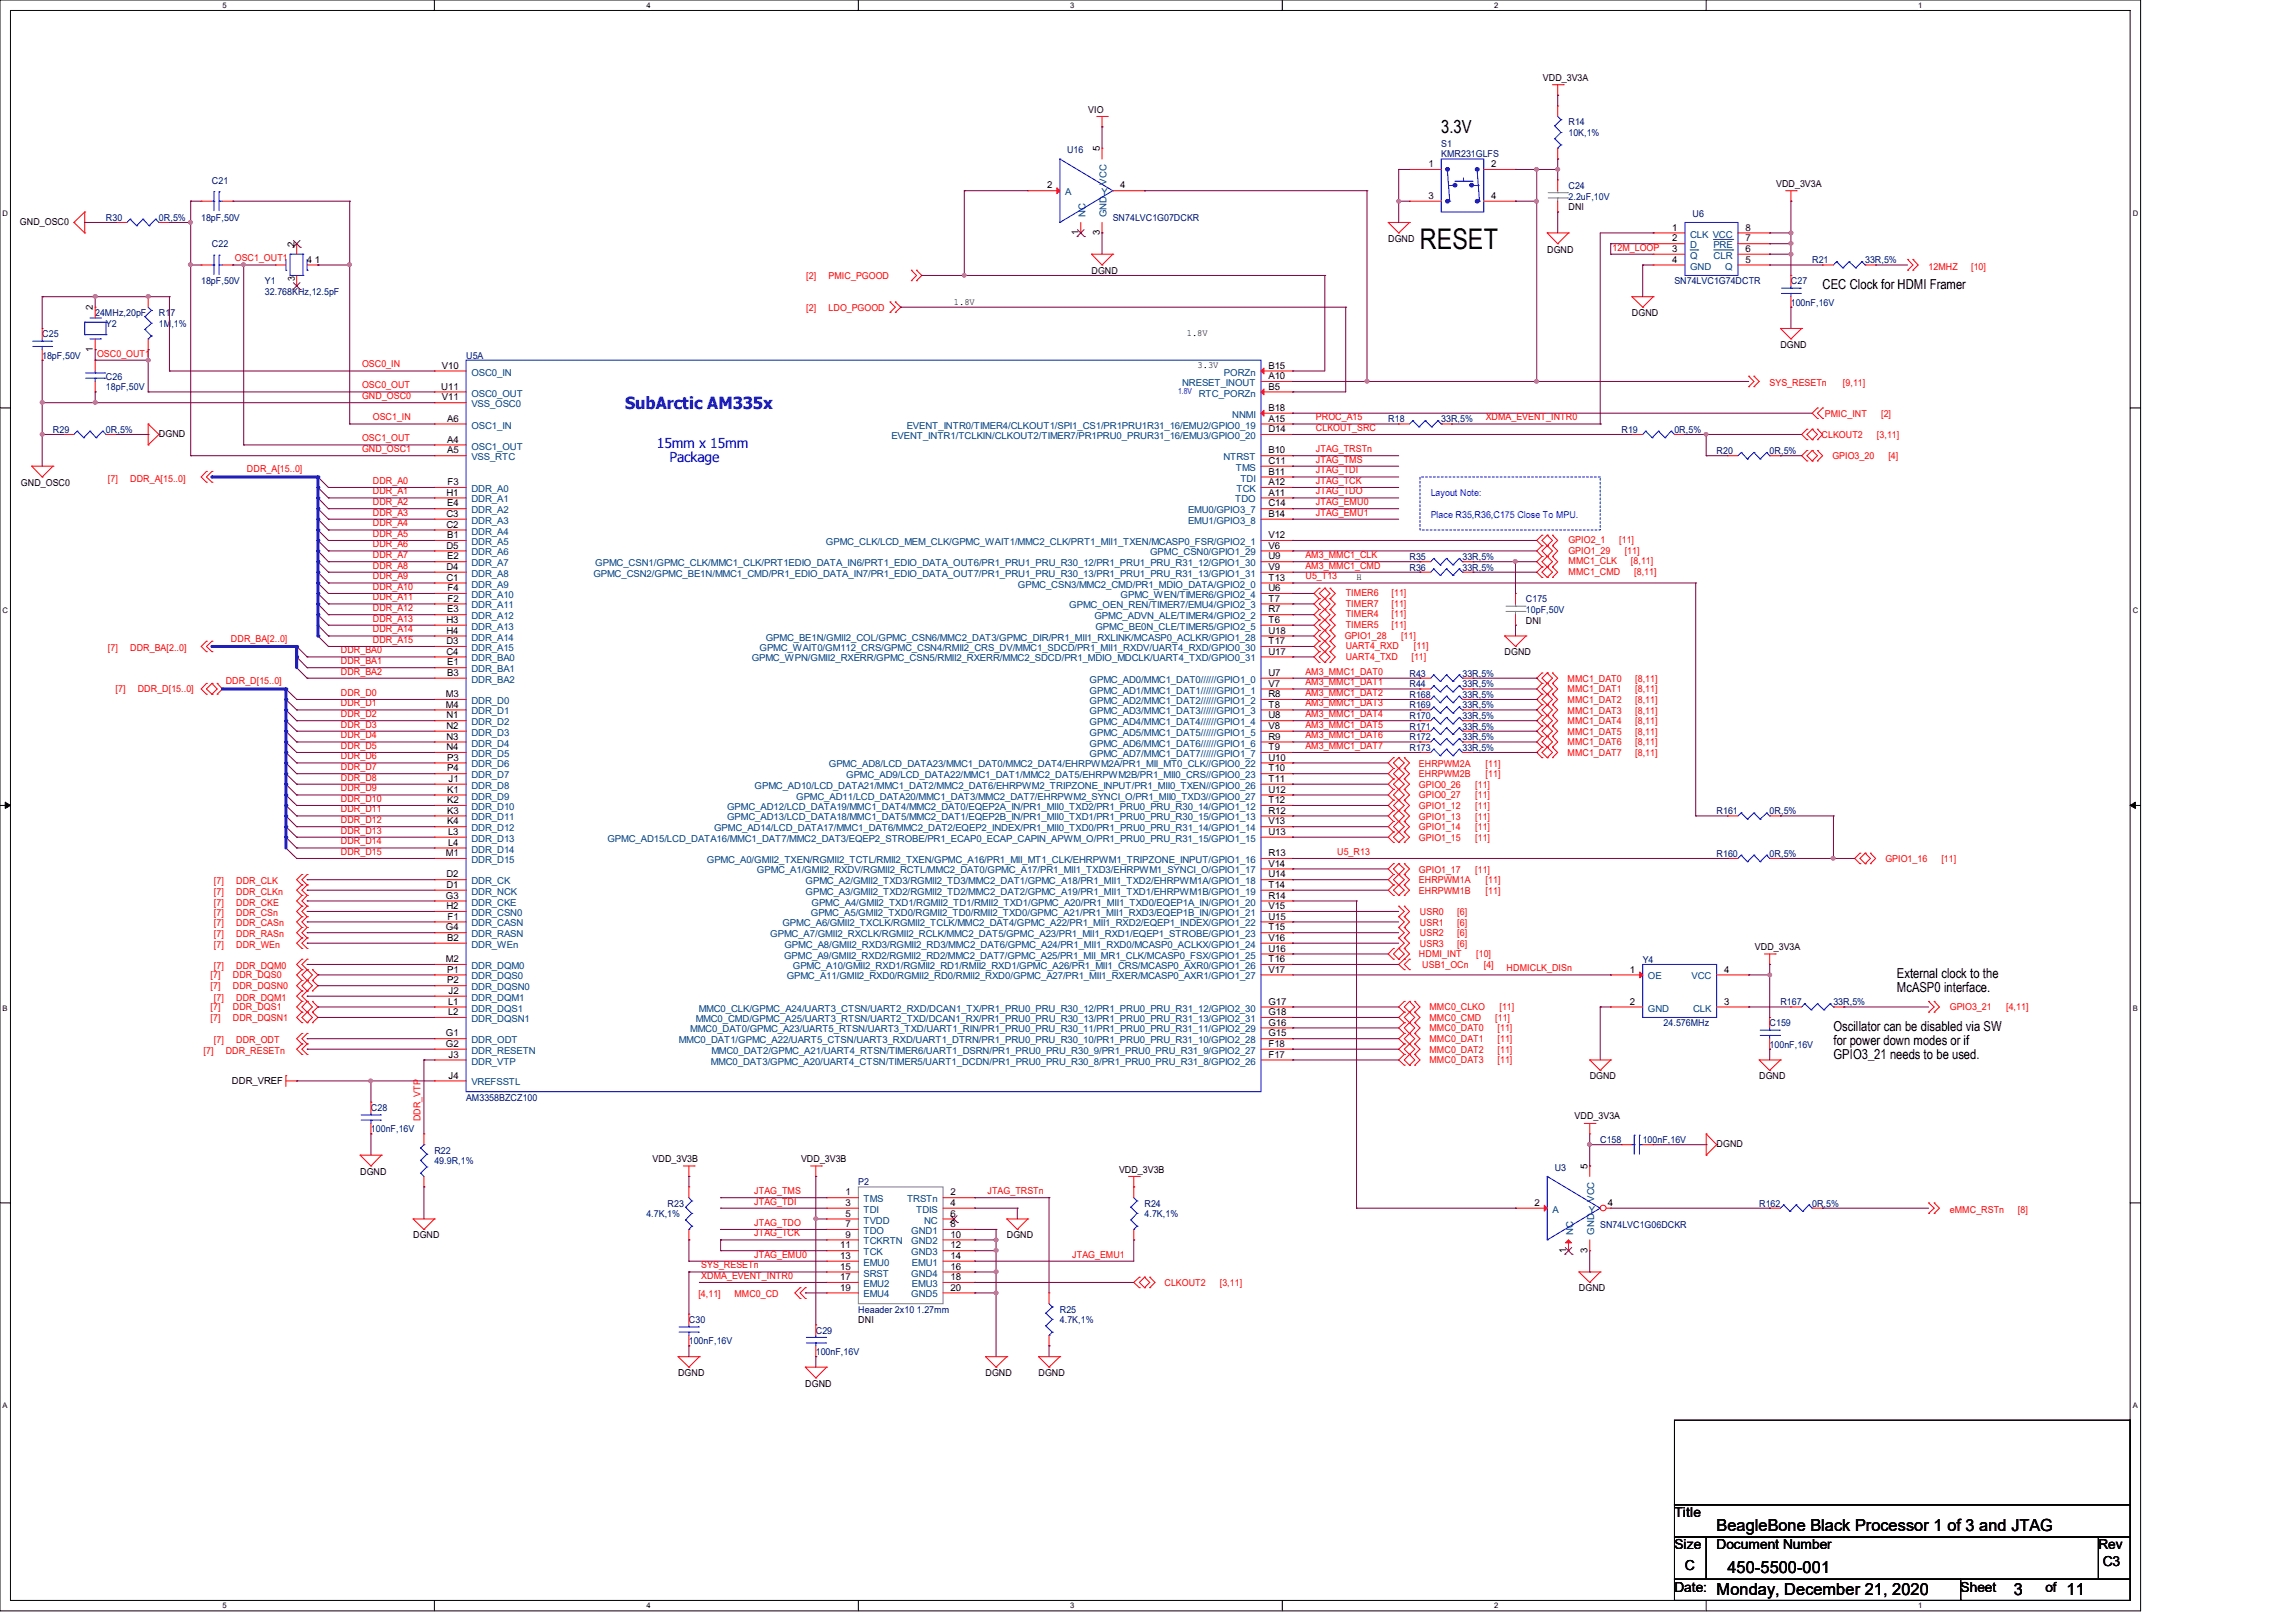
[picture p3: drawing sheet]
<svg xmlns="http://www.w3.org/2000/svg" width="297mm" height="210mm" viewBox="0 0 297 210" stroke-linecap="round" stroke-linejoin="round" font-family="sans-serif">
<defs><g id="words">
<text font-size="3.7" x="183.8" y="32.2">RESET</text>
<text font-size="2.3" x="186.5" y="17.3">3.3V</text>
<text font-size="2.2" fill="#00f" x="80.9" y="52.9">SubArctic AM335x</text>
<g font-size="2.2">
<text x="222.2" y="198.1">BeagleBone Black Processor 1 of 3 and JTAG</text>
<text x="223.6" y="203.6">450-5500-001</text>
<text x="222.2" y="206.3">Monday, December 21, 2020</text>
<text x="260.6" y="206.3">3</text>
<text x="267.5" y="206.3">11</text>
</g>
<g font-size="1.8">
<text x="235.9" y="37.3">CEC Clock for HDMI Framer</text>
<text x="245.5" y="126.5">External clock to the</text>
<text x="245.5" y="128.3">McASP0 interface.</text>
<text x="237.3" y="133.3">Oscillator can be disabled via SW</text>
<text x="237.3" y="135.2">for power down modes or if</text>
<text x="237.3" y="137">GPIO3_21 needs to be used.</text>
<text x="216.7" y="196.3">Title</text>
<text x="216.7" y="200.5">Size</text>
<text x="218.1" y="203.2">C</text>
<text x="222.2" y="200.5">Document Number</text>
<text x="271.6" y="200.5">Rev</text>
<text x="272.1" y="202.7">C3</text>
<text x="216.7" y="206">Date:</text>
<text x="253.7" y="206">Sheet</text>
<text x="264.7" y="206">of</text>
</g>
<g font-size="1.8" fill="#00f">
<text x="85" y="58">15mm x 15mm</text>
<text x="86.7" y="59.8">Package</text>
</g>
<g font-size="1.2">
<text x="199.7" y="10.5">VDD_3V3A</text>
<text x="140.8" y="14.6">VIO</text>
<text x="142.3" y="19.6" transform="rotate(-90 142.3 19.6)">5</text>
<text x="184.9" y="21.6">1</text>
<text x="193" y="21.6">2</text>
<text x="2.6" y="29.1">GND_OSC0</text>
<text x="135.5" y="24.4">2</text>
<text x="145" y="24.4">4</text>
<text x="184.9" y="25.7">3</text>
<text x="193" y="25.7">4</text>
<text x="203" y="27.2">DNI</text>
<text x="216.4" y="29.8">1</text>
<text x="225.9" y="29.8">8</text>
<text x="229.9" y="24.2">VDD_3V3A</text>
<text x="38.1" y="31.9" transform="rotate(-90 38.1 31.9)">2</text>
<text x="39.8" y="34">4</text>
<text x="40.7" y="34">1</text>
<text x="139.6" y="30.4" transform="rotate(-90 139.6 30.4)">1</text>
<text x="141.3" y="35.4">DGND</text>
<text x="142.3" y="30.4" transform="rotate(-90 142.3 30.4)">3</text>
<text x="179.7" y="31.3">DGND</text>
<text x="200.2" y="32.7">DGND</text>
<text x="216.4" y="31.2">2</text>
<text x="216.4" y="32.6">3</text>
<text x="216.4" y="34">4</text>
<text x="225.9" y="34">5</text>
<text x="225.9" y="32.6">6</text>
<text x="225.9" y="31.2">7</text>
<text x="12" y="40.2" transform="rotate(-90 12 40.2)">2</text>
<text x="38.1" y="36.3" transform="rotate(-90 38.1 36.3)">3</text>
<text x="123.4" y="39.4">1.8V</text>
<text x="211.2" y="40.9">DGND</text>
<text x="12" y="45.5" transform="rotate(-90 12 45.5)">1</text>
<text x="57.2" y="47.7">V10</text>
<text x="153.6" y="43.5">1.8V</text>
<text x="155" y="47.6">3.3V</text>
<text x="164.2" y="47.7">B15</text>
<text x="230.4" y="45">DGND</text>
<text x="57.1" y="50.4">U11</text>
<text x="57.2" y="51.8">V11</text>
<text x="164.2" y="49.1">A10</text>
<text x="164.2" y="53.2">B18</text>
<text x="164.2" y="50.4">B5</text>
<text x="20.6" y="56.6">DGND</text>
<text x="57.9" y="54.6">A6</text>
<text x="57.9" y="57.3">A4</text>
<text x="57.9" y="58.7">A5</text>
<text x="164.2" y="54.6">A15</text>
<text x="164.2" y="55.9">D14</text>
<text x="164.2" y="58.7">B10</text>
<text x="2.7" y="62.9">GND_OSC0</text>
<text x="57.8" y="64.1">H1</text>
<text x="57.9" y="65.5">E4</text>
<text x="57.9" y="62.8">F3</text>
<text x="164.2" y="60">C11</text>
<text x="164.2" y="62.8">A12</text>
<text x="164.2" y="61.4">B11</text>
<text x="164.2" y="64.1">A11</text>
<text x="164.2" y="65.5">C14</text>
<text x="57.8" y="66.9">C3</text>
<text x="57.8" y="68.3">C2</text>
<text x="57.8" y="71">D5</text>
<text x="57.9" y="69.6">B1</text>
<text x="164.2" y="69.6">V12</text>
<text x="164.2" y="71">V6</text>
<text x="164.2" y="66.9">B14</text>
<text x="57.8" y="73.7">D4</text>
<text x="57.8" y="75.1">C1</text>
<text x="57.9" y="72.4">E2</text>
<text x="57.9" y="76.5">F4</text>
<text x="57.9" y="77.9">F2</text>
<text x="164.2" y="72.4">U9</text>
<text x="164.2" y="73.7">V9</text>
<text x="164.2" y="76.5">U6</text>
<text x="164.2" y="77.9">T7</text>
<text x="164.2" y="75.1">T13</text>
<text x="175.6" y="75.1">H</text>
<text x="57.8" y="80.6">H3</text>
<text x="57.8" y="82">H4</text>
<text x="57.8" y="83.4">D3</text>
<text x="57.9" y="79.2">E3</text>
<text x="164.2" y="79.2">R7</text>
<text x="164.2" y="80.6">T6</text>
<text x="164.2" y="82">U18</text>
<text x="164.2" y="83.4">T17</text>
<text x="197.5" y="80.7">DNI</text>
<text x="57.8" y="84.7">C4</text>
<text x="57.9" y="86.1">E1</text>
<text x="57.9" y="87.5">B3</text>
<text x="164.2" y="87.5">U7</text>
<text x="164.2" y="88.9">V7</text>
<text x="164.2" y="84.7">U17</text>
<text x="194.7" y="84.8">DGND</text>
<text x="57.7" y="90.2">M3</text>
<text x="57.7" y="91.6">M4</text>
<text x="57.8" y="93">N1</text>
<text x="57.8" y="94.3">N2</text>
<text x="57.8" y="95.7">N3</text>
<text x="164.2" y="90.2">R8</text>
<text x="164.2" y="91.6">T8</text>
<text x="164.2" y="93">U8</text>
<text x="164.2" y="94.3">V8</text>
<text x="164.2" y="95.7">R9</text>
<text x="57.8" y="97.1">N4</text>
<text x="57.9" y="98.4">P3</text>
<text x="57.9" y="99.8">P4</text>
<text x="58" y="101.2">J1</text>
<text x="164.2" y="97.1">T9</text>
<text x="164.2" y="98.4">U10</text>
<text x="164.2" y="99.8">T10</text>
<text x="164.2" y="101.2">T11</text>
<text x="57.9" y="102.6">K1</text>
<text x="57.9" y="103.9">K2</text>
<text x="57.9" y="105.3">K3</text>
<text x="57.9" y="106.7">K4</text>
<text x="164.2" y="102.6">U12</text>
<text x="164.2" y="103.9">T12</text>
<text x="164.2" y="105.3">R12</text>
<text x="164.2" y="106.7">V13</text>
<text x="57.7" y="110.8">M1</text>
<text x="57.8" y="113.5">D2</text>
<text x="58" y="108">L3</text>
<text x="58" y="109.4">L4</text>
<text x="164.2" y="108">U13</text>
<text x="164.2" y="110.8">R13</text>
<text x="164.2" y="112.1">V14</text>
<text x="164.2" y="113.5">U14</text>
<text x="57.7" y="116.3">G3</text>
<text x="57.8" y="114.9">D1</text>
<text x="57.8" y="117.6">H2</text>
<text x="57.9" y="119">F1</text>
<text x="164.2" y="114.9">T14</text>
<text x="164.2" y="116.3">R14</text>
<text x="164.2" y="117.6">V15</text>
<text x="164.2" y="119">U15</text>
<text x="57.7" y="120.4">G4</text>
<text x="57.7" y="124.5">M2</text>
<text x="57.9" y="121.7">B2</text>
<text x="57.9" y="125.9">P1</text>
<text x="164.2" y="120.4">T15</text>
<text x="164.2" y="121.7">V16</text>
<text x="164.2" y="123.1">U16</text>
<text x="164.2" y="124.5">T16</text>
<text x="164.2" y="125.9">V17</text>
<text x="210.9" y="125.9">1</text>
<text x="223.1" y="125.9">4</text>
<text x="227.1" y="122.9">VDD_3V3A</text>
<text x="57.9" y="127.3">P2</text>
<text x="58" y="130">L1</text>
<text x="58" y="131.4">L2</text>
<text x="58" y="128.6">J2</text>
<text x="164.2" y="130">G17</text>
<text x="164.2" y="131.4">G18</text>
<text x="210.9" y="130">2</text>
<text x="223.1" y="130">3</text>
<text x="57.7" y="134.1">G1</text>
<text x="57.7" y="135.5">G2</text>
<text x="58" y="136.9">J3</text>
<text x="164.2" y="132.7">G16</text>
<text x="164.2" y="134.1">G15</text>
<text x="164.2" y="135.5">F18</text>
<text x="164.2" y="136.9">F17</text>
<text x="30" y="140.2">DDR_VREF</text>
<text x="58" y="139.6">J4</text>
<text x="205.7" y="139.7">DGND</text>
<text x="227.7" y="139.7">DGND</text>
<text x="203.8" y="144.9">VDD_3V3A</text>
<text x="222.2" y="148.4">DGND</text>
<text x="46.6" y="152">DGND</text>
<text x="84.5" y="150.4">VDD_3V3B</text>
<text x="103.7" y="150.4">VDD_3V3B</text>
<text x="109.4" y="154.7">1</text>
<text x="123" y="154.7">2</text>
<text x="144.8" y="151.7">VDD_3V3B</text>
<text x="205.4" y="151.3" transform="rotate(-90 205.4 151.3)">5</text>
<text x="53.5" y="160.2">DGND</text>
<text x="108.7" y="161.5">11</text>
<text x="109.4" y="156">3</text>
<text x="109.4" y="157.4">5</text>
<text x="109.4" y="158.8">7</text>
<text x="109.4" y="160.1">9</text>
<text x="123" y="156">4</text>
<text x="123" y="157.4">6</text>
<text x="123" y="158.8">8</text>
<text x="123" y="160.1">10</text>
<text x="123" y="161.5">12</text>
<text x="130.3" y="160.2">DGND</text>
<text x="198.6" y="156">2</text>
<text x="208.1" y="156">4</text>
<text x="108.7" y="162.9">13</text>
<text x="108.7" y="164.3">15</text>
<text x="108.7" y="165.6">17</text>
<text x="108.7" y="167">19</text>
<text x="123" y="162.9">14</text>
<text x="123" y="164.3">16</text>
<text x="123" y="165.6">18</text>
<text x="123" y="167">20</text>
<text x="202.7" y="162.1" transform="rotate(-90 202.7 162.1)">1</text>
<text x="204.3" y="167.1">DGND</text>
<text x="205.4" y="162.1" transform="rotate(-90 205.4 162.1)">3</text>
<text x="111.1" y="171.2">DNI</text>
<text x="87.8" y="178.1">DGND</text>
<text x="104.2" y="179.4">DGND</text>
<text x="127.5" y="178.1">DGND</text>
<text x="134.4" y="178.1">DGND</text>
</g>
<g font-size="1.2" fill="#000080">
<text x="203" y="16.2">R14</text>
<text x="203" y="17.6">10K,1%</text>
<text x="27.4" y="23.7">C21</text>
<text x="138.1" y="19.8">U16</text>
<text x="186.5" y="19">S1</text>
<text x="186.5" y="20.3">KMR231GLFS</text>
<text x="13.7" y="28.6">R30</text>
<text x="20.6" y="28.6">0R,5%</text>
<text x="26" y="28.6">18pF,50V</text>
<text x="144" y="28.6">SN74LVC1G07DCKR</text>
<text x="203" y="24.4">C24</text>
<text x="203" y="25.8">2.2uF,10V</text>
<text x="219" y="28">U6</text>
<text x="27.4" y="32">C22</text>
<text x="234.5" y="34">R21</text>
<text x="241.4" y="34">33R,5%</text>
<text x="12.3" y="40.9">24MHz,20pF</text>
<text x="20.6" y="40.9">R17</text>
<text x="26" y="36.8">18pF,50V</text>
<text x="34.3" y="36.8">Y1</text>
<text x="34.3" y="38.1">32.768KHz,12.5pF</text>
<text x="216.7" y="36.8">SN74LVC1G74DCTR</text>
<text x="231.8" y="36.8">C27</text>
<text x="231.8" y="39.5">100nF,16V</text>
<text x="5.5" y="43.6">C25</text>
<text x="5.5" y="46.4">18pF,50V</text>
<text x="13.7" y="42.3">Y2</text>
<text x="20.6" y="42.3">1M,1%</text>
<text x="60.3" y="46.4">U5A</text>
<text x="13.7" y="49.1">C26</text>
<text x="13.7" y="50.5">18pF,50V</text>
<text x="6.9" y="56">R29</text>
<text x="13.7" y="56">0R,5%</text>
<text x="179.7" y="54.6">R18</text>
<text x="186.5" y="54.6">33R,5%</text>
<text x="209.8" y="56">R19</text>
<text x="216.7" y="56">0R,5%</text>
<text x="222.2" y="58.7">R20</text>
<text x="229" y="58.7">0R,5%</text>
<text x="182.4" y="72.4">R35</text>
<text x="182.4" y="73.8">R36</text>
<text x="189.3" y="72.4">33R,5%</text>
<text x="189.3" y="73.8">33R,5%</text>
<text x="197.5" y="77.9">C175</text>
<text x="197.5" y="79.3">10pF,50V</text>
<text x="182.4" y="87.5">R43</text>
<text x="182.4" y="88.9">R44</text>
<text x="189.3" y="87.5">33R,5%</text>
<text x="189.3" y="88.9">33R,5%</text>
<text x="182.4" y="90.3">R168</text>
<text x="182.4" y="91.7">R169</text>
<text x="182.4" y="93">R170</text>
<text x="182.4" y="94.4">R171</text>
<text x="182.4" y="95.8">R172</text>
<text x="189.3" y="90.3">33R,5%</text>
<text x="189.3" y="91.7">33R,5%</text>
<text x="189.3" y="93">33R,5%</text>
<text x="189.3" y="94.4">33R,5%</text>
<text x="189.3" y="95.8">33R,5%</text>
<text x="182.4" y="97.2">R173</text>
<text x="189.3" y="97.2">33R,5%</text>
<text x="222.2" y="105.4">R161</text>
<text x="229" y="105.4">0R,5%</text>
<text x="222.2" y="110.9">R160</text>
<text x="229" y="110.9">0R,5%</text>
<text x="212.6" y="124.6">Y4</text>
<text x="230.4" y="130">R167</text>
<text x="237.3" y="130">33R,5%</text>
<text x="215.3" y="132.8">24.576MHz</text>
<text x="229" y="132.8">C159</text>
<text x="229" y="135.5">100nF,16V</text>
<text x="48" y="143.8">C28</text>
<text x="60.3" y="142.4">AM3358BZCZ100</text>
<text x="48" y="146.5">100nF,16V</text>
<text x="56.2" y="149.3">R22</text>
<text x="207.1" y="147.9">C158</text>
<text x="212.6" y="147.9">100nF,16V</text>
<text x="56.2" y="150.6">49.9R,1%</text>
<text x="111.1" y="153.4">P2</text>
<text x="201.2" y="151.5">U3</text>
<text x="83.6" y="157.5">4.7K,1%</text>
<text x="86.4" y="156.1">R23</text>
<text x="148.1" y="156.1">R24</text>
<text x="148.1" y="157.5">4.7K,1%</text>
<text x="207.1" y="158.9">SN74LVC1G06DCKR</text>
<text x="227.7" y="156.1">R162</text>
<text x="234.5" y="156.1">0R,5%</text>
<text x="89.2" y="171.2">C30</text>
<text x="89.2" y="173.9">100nF,16V</text>
<text x="105.6" y="172.6">C29</text>
<text x="111.1" y="169.8">Heaader 2x10 1.27mm</text>
<text x="137.2" y="169.8">R25</text>
<text x="137.2" y="171.2">4.7K,1%</text>
<text x="105.6" y="175.3">100nF,16V</text>
</g>
<g font-size="1.2" fill="#004080">
<text x="143.2" y="23.9" transform="rotate(-90 143.2 23.9)">VCC</text>
<text x="137.8" y="25.3">A</text>
<text x="140.5" y="28.1" transform="rotate(-90 140.5 28.1)">NC</text>
<text x="142.5" y="25.3">Y</text>
<text x="143.2" y="28.1" transform="rotate(-90 143.2 28.1)">GND</text>
<text x="218.7" y="30.7">CLK VCC</text>
<text x="218.7" y="32.1">D</text>
<text x="218.7" y="33.5">Q</text>
<text x="218.7" y="34.9">GND</text>
<text x="221.7" y="32.1">PRE</text>
<text x="221.8" y="33.5">CLR</text>
<text x="223.3" y="34.9">Q</text>
<text x="61" y="48.6">OSC0_IN</text>
<text x="61" y="51.3">OSC0_OUT</text>
<text x="61" y="52.7">VSS_OSC0</text>
<text x="153" y="50">NRESET_INOUT</text>
<text x="155.1" y="51.3">RTC_PORZn</text>
<text x="158.4" y="48.6">PORZn</text>
<text x="61" y="55.5">OSC1_IN</text>
<text x="61" y="58.2">OSC1_OUT</text>
<text x="61" y="59.6">VSS_RTC</text>
<text x="115.4" y="56.8">EVENT_INTR1/TCLKIN/CLKOUT2/TIMER7/PR1PRU0_PRUR31_16/EMU3/GPIO0_20</text>
<text x="117.3" y="55.5">EVENT_INTR0/TIMER4/CLKOUT1/SPI1_CS1/PR1PRU1R31_16/EMU2/GPIO0_19</text>
<text x="158.3" y="59.6">NTRST</text>
<text x="159.5" y="54.1">NNMI</text>
<text x="61" y="63.7">DDR_A0</text>
<text x="61" y="65">DDR_A1</text>
<text x="159.8" y="65">TDO</text>
<text x="159.9" y="60.9">TMS</text>
<text x="160" y="63.7">TCK</text>
<text x="160.5" y="62.3">TDI</text>
<text x="61" y="66.4">DDR_A2</text>
<text x="61" y="67.8">DDR_A3</text>
<text x="61" y="69.2">DDR_A4</text>
<text x="61" y="70.5">DDR_A5</text>
<text x="61" y="71.9">DDR_A6</text>
<text x="106.9" y="70.5">GPMC_CLK/LCD_MEM_CLK/GPMC_WAIT1/MMC2_CLK/PRT1_MII1_TXEN/MCASP0_FSR/GPIO2_1</text>
<text x="148.8" y="71.9">GPMC_CSN0/GPIO1_29</text>
<text x="153.7" y="66.4">EMU0/GPIO3_7</text>
<text x="153.7" y="67.8">EMU1/GPIO3_8</text>
<text x="61" y="73.3">DDR_A7</text>
<text x="61" y="74.6">DDR_A8</text>
<text x="61" y="76">DDR_A9</text>
<text x="61" y="77.4">DDR_A10</text>
<text x="76.8" y="74.6">GPMC_CSN2/GPMC_BE1N/MMC1_CMD/PR1_EDIO_DATA_IN7/PR1_EDIO_DATA_OUT7/PR1_PRU1_PRU_R30_13/PR1_PRU1_PRU_R31_13/GPIO1_31</text>
<text x="77" y="73.3">GPMC_CSN1/GPMC_CLK/MMC1_CLK/PRT1EDIO_DATA_IN6/PRT1_EDIO_DATA_OUT6/PR1_PRU1_PRU_R30_12/PR1_PRU1_PRU_R31_12/GPIO1_30</text>
<text x="131.7" y="76">GPMC_CSN3/MMC2_CMD/PR1_MDIO_DATA/GPIO2_0</text>
<text x="145" y="77.4">GPMC_WEN/TIMER6/GPIO2_4</text>
<text x="61" y="78.7">DDR_A11</text>
<text x="61" y="80.1">DDR_A12</text>
<text x="61" y="81.5">DDR_A13</text>
<text x="61" y="82.9">DDR_A14</text>
<text x="99.1" y="82.9">GPMC_BE1N/GMII2_COL/GPMC_CSN6/MMC2_DAT3/GPMC_DIR/PR1_MII1_RXLINK/MCASP0_ACLKR/GPIO1_28</text>
<text x="138.4" y="78.7">GPMC_OEN_REN/TIMER7/EMU4/GPIO2_3</text>
<text x="141.6" y="80.1">GPMC_ADVN_ALE/TIMER4/GPIO2_2</text>
<text x="141.8" y="81.5">GPMC_BE0N_CLE/TIMER5/GPIO2_5</text>
<text x="61" y="85.6">DDR_BA0</text>
<text x="61" y="87">DDR_BA1</text>
<text x="61" y="88.3">DDR_BA2</text>
<text x="61" y="84.2">DDR_A15</text>
<text x="97.3" y="85.6">GPMC_WPN/GMII2_RXERR/GPMC_CSN5/RMII2_RXERR/MMC2_SDCD/PR1_MDIO_MDCLK/UART4_TXD/GPIO0_31</text>
<text x="98.3" y="84.2">GPMC_WAIT0/GM112_CRS/GPMC_CSN4/RMII2_CRS_DV/MMC1_SDCD/PR1_MII1_RXDV/UART4_RXD/GPIO0_30</text>
<text x="141" y="88.3">GPMC_AD0/MMC1_DAT0//////GPIO1_0</text>
<text x="141" y="89.7">GPMC_AD1/MMC1_DAT1//////GPIO1_1</text>
<text x="61" y="91.1">DDR_D0</text>
<text x="61" y="92.5">DDR_D1</text>
<text x="61" y="93.9">DDR_D2</text>
<text x="61" y="95.2">DDR_D3</text>
<text x="141" y="91.1">GPMC_AD2/MMC1_DAT2//////GPIO1_2</text>
<text x="141" y="92.5">GPMC_AD3/MMC1_DAT3//////GPIO1_3</text>
<text x="141" y="93.9">GPMC_AD4/MMC1_DAT4//////GPIO1_4</text>
<text x="141" y="95.2">GPMC_AD5/MMC1_DAT5//////GPIO1_5</text>
<text x="61" y="96.6">DDR_D4</text>
<text x="61" y="98">DDR_D5</text>
<text x="61" y="99.3">DDR_D6</text>
<text x="61" y="100.7">DDR_D7</text>
<text x="107.3" y="99.3">GPMC_AD8/LCD_DATA23/MMC1_DAT0/MMC2_DAT4/EHRPWM2A/PR1_MII_MT0_CLK//GPIO0_22</text>
<text x="109.5" y="100.7">GPMC_AD9/LCD_DATA22/MMC1_DAT1/MMC2_DAT5/EHRPWM2B/PR1_MII0_CRS//GPIO0_23</text>
<text x="141" y="96.6">GPMC_AD6/MMC1_DAT6//////GPIO1_6</text>
<text x="141" y="98">GPMC_AD7/MMC1_DAT7//////GPIO1_7</text>
<text x="61" y="102.1">DDR_D8</text>
<text x="61" y="103.5">DDR_D9</text>
<text x="61" y="104.8">DDR_D10</text>
<text x="61" y="106.2">DDR_D11</text>
<text x="61" y="107.6">DDR_D12</text>
<text x="92.4" y="107.6">GPMC_AD14/LCD_DATA17/MMC1_DAT6/MMC2_DAT2/EQEP2_INDEX/PR1_MII0_TXD0/PR1_PRU0_PRU_R31_14/GPIO1_14</text>
<text x="94.1" y="104.8">GPMC_AD12/LCD_DATA19/MMC1_DAT4/MMC2_DAT0/EQEP2A_IN/PR1_MII0_TXD2/PR1_PRU0_PRU_R30_14/GPIO1_12</text>
<text x="94.1" y="106.2">GPMC_AD13/LCD_DATA18/MMC1_DAT5/MMC2_DAT1/EQEP2B_IN/PR1_MII0_TXD1/PR1_PRU0_PRU_R30_15/GPIO1_13</text>
<text x="97.7" y="102.1">GPMC_AD10/LCD_DATA21/MMC1_DAT2/MMC2_DAT6/EHRPWM2_TRIPZONE_INPUT/PR1_MII0_TXEN//GPIO0_26</text>
<text x="103" y="103.5">GPMC_AD11/LCD_DATA20/MMC1_DAT3/MMC2_DAT7/EHRPWM2_SYNCI_O/PR1_MII0_TXD3//GPIO0_27</text>
<text x="61" y="108.9">DDR_D13</text>
<text x="61" y="110.3">DDR_D14</text>
<text x="61" y="111.7">DDR_D15</text>
<text x="78.6" y="108.9">GPMC_AD15/LCD_DATA16/MMC1_DAT7/MMC2_DAT3/EQEP2_STROBE/PR1_ECAP0_ECAP_CAPIN_APWM_O/PR1_PRU0_PRU_R31_15/GPIO1_15</text>
<text x="91.5" y="111.7">GPMC_A0/GMII2_TXEN/RGMII2_TCTL/RMII2_TXEN/GPMC_A16/PR1_MII_MT1_CLK/EHRPWM1_TRIPZONE_INPUT/GPIO1_16</text>
<text x="98" y="113">GPMC_A1/GMII2_RXDV/RGMII2_RCTL/MMC2_DAT0/GPMC_A17/PR1_MII1_TXD3/EHRPWM1_SYNCI_O/GPIO1_17</text>
<text x="61" y="114.4">DDR_CK</text>
<text x="61" y="115.8">DDR_NCK</text>
<text x="61" y="118.5">DDR_CSN0</text>
<text x="61" y="119.9">DDR_CASN</text>
<text x="61" y="117.2">DDR_CKE</text>
<text x="101.3" y="119.9">GPMC_A6/GMII2_TXCLK/RGMII2_TCLK/MMC2_DAT4/GPMC_A22/PR1_MII1_RXD2/EQEP1_INDEX/GPIO1_22</text>
<text x="104.3" y="114.4">GPMC_A2/GMII2_TXD3/RGMII2_TD3/MMC2_DAT1/GPMC_A18/PR1_MII1_TXD2/EHRPWM1A/GPIO1_18</text>
<text x="104.3" y="115.8">GPMC_A3/GMII2_TXD2/RGMII2_TD2/MMC2_DAT2/GPMC_A19/PR1_MII1_TXD1/EHRPWM1B/GPIO1_19</text>
<text x="104.9" y="118.5">GPMC_A5/GMII2_TXD0/RGMII2_TD0/RMII2_TXD0/GPMC_A21/PR1_MII1_RXD3/EQEP1B_IN/GPIO1_21</text>
<text x="105" y="117.2">GPMC_A4/GMII2_TXD1/RGMII2_TD1/RMII2_TXD1/GPMC_A20/PR1_MII1_TXD0/EQEP1A_IN/GPIO1_20</text>
<text x="61" y="121.3">DDR_RASN</text>
<text x="61" y="122.6">DDR_WEn</text>
<text x="61" y="125.4">DDR_DQM0</text>
<text x="99.7" y="121.3">GPMC_A7/GMII2_RXCLK/RGMII2_RCLK/MMC2_DAT5/GPMC_A23/PR1_MII1_RXD1/EQEP1_STROBE/GPIO1_23</text>
<text x="101.5" y="124">GPMC_A9/GMII2_RXD2/RGMII2_RD2/MMC2_DAT7/GPMC_A25/PR1_MII_MR1_CLK/MCASP0_FSX/GPIO1_25</text>
<text x="101.5" y="122.6">GPMC_A8/GMII2_RXD3/RGMII2_RD3/MMC2_DAT6/GPMC_A24/PR1_MII1_RXD0/MCASP0_ACLKX/GPIO1_24</text>
<text x="102.6" y="125.4">GPMC_A10/GMII2_RXD1/RGMII2_RD1/RMII2_RXD1/GPMC_A26/PR1_MII1_CRS/MCASP0_AXR0/GPIO1_26</text>
<text x="61" y="126.7">DDR_DQS0</text>
<text x="61" y="128.1">DDR_DQSN0</text>
<text x="61" y="129.5">DDR_DQM1</text>
<text x="61" y="130.9">DDR_DQS1</text>
<text x="90.4" y="130.9">MMC0_CLK/GPMC_A24/UART3_CTSN/UART2_RXD/DCAN1_TX/PR1_PRU0_PRU_R30_12/PR1_PRU0_PRU_R31_12/GPIO2_30</text>
<text x="101.8" y="126.7">GPMC_A11/GMII2_RXD0/RGMII2_RD0/RMII2_RXD0/GPMC_A27/PR1_MII1_RXER/MCASP0_AXR1/GPIO1_27</text>
<text x="213.3" y="126.7">OE</text>
<text x="213.3" y="130.9">GND</text>
<text x="218.9" y="126.7">VCC</text>
<text x="219.1" y="130.9">CLK</text>
<text x="61" y="132.2">DDR_DQSN1</text>
<text x="61" y="135">DDR_ODT</text>
<text x="61" y="136.4">DDR_RESETN</text>
<text x="61" y="137.8">DDR_VTP</text>
<text x="87.8" y="135">MMC0_DAT1/GPMC_A22/UART5_CTSN/UART3_RXD/UART1_DTRN/PR1_PRU0_PRU_R30_10/PR1_PRU0_PRU_R31_10/GPIO2_28</text>
<text x="89.3" y="133.6">MMC0_DAT0/GPMC_A23/UART5_RTSN/UART3_TXD/UART1_RIN/PR1_PRU0_PRU_R30_11/PR1_PRU0_PRU_R31_11/GPIO2_29</text>
<text x="90" y="132.2">MMC0_CMD/GPMC_A25/UART3_RTSN/UART2_TXD/DCAN1_RX/PR1_PRU0_PRU_R30_13/PR1_PRU0_PRU_R31_13/GPIO2_31</text>
<text x="92" y="137.8">MMC0_DAT3/GPMC_A20/UART4_CTSN/TIMER5/UART1_DCDN/PR1_PRU0_PRU_R30_8/PR1_PRU0_PRU_R31_8/GPIO2_26</text>
<text x="92.1" y="136.4">MMC0_DAT2/GPMC_A21/UART4_RTSN/TIMER6/UART1_DSRN/PR1_PRU0_PRU_R30_9/PR1_PRU0_PRU_R31_9/GPIO2_27</text>
<text x="61" y="140.5">VREFSSTL</text>
<text x="111.8" y="155.6">TMS</text>
<text x="117.4" y="155.6">TRSTn</text>
<text x="206.3" y="155.5" transform="rotate(-90 206.3 155.5)">VCC</text>
<text x="111.8" y="156.9">TDI</text>
<text x="111.8" y="158.3">TVDD</text>
<text x="111.8" y="159.7">TDO</text>
<text x="111.8" y="161">TCKRTN</text>
<text x="117.9" y="159.7">GND1</text>
<text x="117.9" y="161">GND2</text>
<text x="118.6" y="156.9">TDIS</text>
<text x="119.6" y="158.3">NC</text>
<text x="200.9" y="156.9">A</text>
<text x="203.6" y="159.8" transform="rotate(-90 203.6 159.8)">NC</text>
<text x="205.6" y="156.9">Y</text>
<text x="206.3" y="159.8" transform="rotate(-90 206.3 159.8)">GND</text>
<text x="111.8" y="162.4">TCK</text>
<text x="111.8" y="163.8">EMU0</text>
<text x="111.8" y="165.2">SRST</text>
<text x="111.8" y="166.5">EMU2</text>
<text x="111.8" y="167.9">EMU4</text>
<text x="117.9" y="162.4">GND3</text>
<text x="117.9" y="165.2">GND4</text>
<text x="117.9" y="167.9">GND5</text>
<text x="118" y="163.8">EMU1</text>
<text x="118" y="166.5">EMU3</text>
</g>
<g font-size="1.2" fill="#f00">
<text x="30.4" y="33.8">OSC1_OUT1</text>
<text x="208.7" y="32.4">12M_LOOP</text>
<text x="249.6" y="34.9">12MHZ</text>
<text x="255.1" y="34.9">[10]</text>
<text x="104.3" y="36.1">[2]</text>
<text x="104.3" y="40.2">[2]</text>
<text x="107.2" y="36.1">PMIC_PGOOD</text>
<text x="107.2" y="40.2">LDO_PGOOD</text>
<text x="12.6" y="46.1">OSC0_OUT1</text>
<text x="46.9" y="47.5">OSC0_IN</text>
<text x="46.9" y="50.2">OSC0_OUT</text>
<text x="46.9" y="51.6">GND_OSC0</text>
<text x="229" y="50">SYS_RESETn</text>
<text x="236.2" y="53.9">PMIC_INT</text>
<text x="238.5" y="50">[9,11]</text>
<text x="243.5" y="53.9">[2]</text>
<text x="46.9" y="58.5">GND_OSC1</text>
<text x="46.9" y="57.1">OSC1_OUT</text>
<text x="48.3" y="54.4">OSC1_IN</text>
<text x="170.3" y="58.5">JTAG_TRSTn</text>
<text x="170.3" y="59.9">JTAG_TMS</text>
<text x="170.3" y="54.4">PROC_A15</text>
<text x="170.3" y="55.8">CLKOUT_SRC</text>
<text x="192.3" y="54.4">XDMA_EVENT_INTR0</text>
<text x="235.7" y="56.7">CLKOUT2</text>
<text x="237.1" y="59.4">GPIO3_20</text>
<text x="242.9" y="56.7">[3,11]</text>
<text x="244.4" y="59.4">[4]</text>
<text x="14" y="62.3">[7]</text>
<text x="16.8" y="62.3">DDR_A[15..0]</text>
<text x="32" y="61.1">DDR_A[15..0]</text>
<text x="48.3" y="65.4">DDR_A2</text>
<text x="48.3" y="64">DDR_A1</text>
<text x="48.3" y="62.6">DDR_A0</text>
<text x="170.3" y="62.6">JTAG_TCK</text>
<text x="170.3" y="61.3">JTAG_TDI</text>
<text x="170.3" y="64">JTAG_TDO</text>
<text x="170.3" y="65.4">JTAG_EMU0</text>
<text x="48.3" y="70.8">DDR_A6</text>
<text x="48.3" y="69.5">DDR_A5</text>
<text x="48.3" y="68.1">DDR_A4</text>
<text x="48.3" y="66.7">DDR_A3</text>
<text x="170.3" y="66.7">JTAG_EMU1</text>
<text x="203" y="70.3">GPIO2_1</text>
<text x="203" y="71.6">GPIO1_29</text>
<text x="209.5" y="70.3">[11]</text>
<text x="210.3" y="71.6">[11]</text>
<text x="48.3" y="72.2">DDR_A7</text>
<text x="48.3" y="77.7">DDR_A11</text>
<text x="48.3" y="76.3">DDR_A10</text>
<text x="48.3" y="75">DDR_A9</text>
<text x="48.3" y="73.6">DDR_A8</text>
<text x="168.9" y="72.2">AM3_MMC1_CLK</text>
<text x="168.9" y="73.6">AM3_MMC1_CMD</text>
<text x="168.9" y="75">U5_T13</text>
<text x="174.2" y="77.1">TIMER6</text>
<text x="180.1" y="77.1">[11]</text>
<text x="203" y="73">MMC1_CLK</text>
<text x="203" y="74.4">MMC1_CMD</text>
<text x="211.1" y="73">[8,11]</text>
<text x="211.5" y="74.4">[8,11]</text>
<text x="29.9" y="83">DDR_BA[2..0]</text>
<text x="48.3" y="80.4">DDR_A13</text>
<text x="48.3" y="79.1">DDR_A12</text>
<text x="48.3" y="81.8">DDR_A14</text>
<text x="48.3" y="83.2">DDR_A15</text>
<text x="174" y="82.7">GPIO1_28</text>
<text x="174.2" y="78.5">TIMER7</text>
<text x="174.2" y="84">UART4_RXD</text>
<text x="174.2" y="81.2">TIMER5</text>
<text x="174.2" y="79.8">TIMER4</text>
<text x="180.1" y="78.5">[11]</text>
<text x="180.1" y="81.2">[11]</text>
<text x="180.1" y="79.8">[11]</text>
<text x="181.3" y="82.7">[11]</text>
<text x="183" y="84">[11]</text>
<text x="14" y="84.2">[7]</text>
<text x="14.9" y="89.6">[7]</text>
<text x="16.8" y="84.2">DDR_BA[2..0]</text>
<text x="17.8" y="89.6">DDR_D[15..0]</text>
<text x="29.2" y="88.5">DDR_D[15..0]</text>
<text x="44.1" y="85.9">DDR_BA1</text>
<text x="44.1" y="84.5">DDR_BA0</text>
<text x="44.1" y="87.3">DDR_BA2</text>
<text x="168.9" y="87.3">AM3_MMC1_DAT0</text>
<text x="168.9" y="88.7">AM3_MMC1_DAT1</text>
<text x="174.2" y="85.3">UART4_TXD</text>
<text x="182.7" y="85.3">[11]</text>
<text x="202.9" y="88.2">MMC1_DAT0</text>
<text x="202.9" y="89.6">MMC1_DAT1</text>
<text x="211.6" y="88.2">[8,11]</text>
<text x="211.6" y="89.6">[8,11]</text>
<text x="44.1" y="91.4">DDR_D1</text>
<text x="44.1" y="94.1">DDR_D3</text>
<text x="44.1" y="95.5">DDR_D4</text>
<text x="44.1" y="92.8">DDR_D2</text>
<text x="44.1" y="90">DDR_D0</text>
<text x="168.9" y="95.5">AM3_MMC1_DAT6</text>
<text x="168.9" y="92.8">AM3_MMC1_DAT4</text>
<text x="168.9" y="94.1">AM3_MMC1_DAT5</text>
<text x="168.9" y="90">AM3_MMC1_DAT2</text>
<text x="168.9" y="91.4">AM3_MMC1_DAT3</text>
<text x="202.9" y="93.7">MMC1_DAT4</text>
<text x="202.9" y="95.1">MMC1_DAT5</text>
<text x="202.9" y="91">MMC1_DAT2</text>
<text x="202.9" y="92.3">MMC1_DAT3</text>
<text x="211.6" y="93.7">[8,11]</text>
<text x="211.6" y="95.1">[8,11]</text>
<text x="211.6" y="91">[8,11]</text>
<text x="211.6" y="92.3">[8,11]</text>
<text x="44.1" y="101">DDR_D8</text>
<text x="44.1" y="98.3">DDR_D6</text>
<text x="44.1" y="99.7">DDR_D7</text>
<text x="44.1" y="96.9">DDR_D5</text>
<text x="168.9" y="96.9">AM3_MMC1_DAT7</text>
<text x="183.6" y="99.2">EHRPWM2A</text>
<text x="183.6" y="100.6">EHRPWM2B</text>
<text x="183.6" y="101.9">GPIO0_26</text>
<text x="190.9" y="101.9">[11]</text>
<text x="192.3" y="99.2">[11]</text>
<text x="192.3" y="100.6">[11]</text>
<text x="202.9" y="96.4">MMC1_DAT6</text>
<text x="202.9" y="97.8">MMC1_DAT7</text>
<text x="211.6" y="96.4">[8,11]</text>
<text x="211.6" y="97.8">[8,11]</text>
<text x="44.1" y="102.4">DDR_D9</text>
<text x="44.1" y="105.1">DDR_D11</text>
<text x="44.1" y="106.5">DDR_D12</text>
<text x="44.1" y="107.9">DDR_D13</text>
<text x="44.1" y="103.8">DDR_D10</text>
<text x="183.6" y="103.3">GPIO0_27</text>
<text x="183.6" y="104.7">GPIO1_12</text>
<text x="183.6" y="106">GPIO1_13</text>
<text x="183.6" y="107.4">GPIO1_14</text>
<text x="190.9" y="103.3">[11]</text>
<text x="190.9" y="104.7">[11]</text>
<text x="190.9" y="106">[11]</text>
<text x="190.9" y="107.4">[11]</text>
<text x="44.1" y="109.3">DDR_D14</text>
<text x="44.1" y="110.6">DDR_D15</text>
<text x="173.1" y="110.6">U5_R13</text>
<text x="183.6" y="112.9">GPIO1_17</text>
<text x="183.6" y="108.8">GPIO1_15</text>
<text x="190.9" y="112.9">[11]</text>
<text x="190.9" y="108.8">[11]</text>
<text x="244" y="111.5">GPIO1_16</text>
<text x="251.2" y="111.5">[11]</text>
<text x="27.7" y="114.4">[7]</text>
<text x="27.7" y="119.9">[7]</text>
<text x="27.7" y="115.8">[7]</text>
<text x="27.7" y="117.2">[7]</text>
<text x="27.7" y="118.5">[7]</text>
<text x="30.6" y="114.4">DDR_CLK</text>
<text x="30.6" y="119.9">DDR_CASn</text>
<text x="30.6" y="115.8">DDR_CLKn</text>
<text x="30.6" y="117.2">DDR_CKE</text>
<text x="30.6" y="118.5">DDR_CSn</text>
<text x="183.6" y="114.3">EHRPWM1A</text>
<text x="183.6" y="115.7">EHRPWM1B</text>
<text x="183.8" y="119.8">USR1</text>
<text x="183.8" y="118.4">USR0</text>
<text x="188.6" y="119.8">[6]</text>
<text x="188.6" y="118.4">[6]</text>
<text x="192.3" y="114.3">[11]</text>
<text x="192.3" y="115.7">[11]</text>
<text x="27.7" y="122.6">[7]</text>
<text x="27.7" y="121.3">[7]</text>
<text x="27.7" y="125.4">[7]</text>
<text x="30.6" y="122.6">DDR_WEn</text>
<text x="30.6" y="121.3">DDR_RASn</text>
<text x="30.6" y="125.4">DDR_DQM0</text>
<text x="183.6" y="123.9">HDMI_INT</text>
<text x="183.8" y="122.5">USR3</text>
<text x="183.8" y="121.2">USR2</text>
<text x="184.1" y="125.3">USB1_OCn</text>
<text x="188.6" y="122.5">[6]</text>
<text x="188.6" y="121.2">[6]</text>
<text x="191" y="123.9">[10]</text>
<text x="192" y="125.3">[4]</text>
<text x="195" y="125.7">HDMICLK_DISn</text>
<text x="27.3" y="130.7">[7]</text>
<text x="27.3" y="126.6">[7]</text>
<text x="27.3" y="128">[7]</text>
<text x="27.7" y="129.5">[7]</text>
<text x="30.1" y="130.7">DDR_DQS1</text>
<text x="30.1" y="126.6">DDR_DQS0</text>
<text x="30.1" y="128">DDR_DQSN0</text>
<text x="30.6" y="129.5">DDR_DQM1</text>
<text x="185" y="130.7">MMC0_CLKO</text>
<text x="194" y="130.7">[11]</text>
<text x="252.3" y="130.7">GPIO3_21</text>
<text x="259.6" y="130.7">[4,11]</text>
<text x="26.3" y="136.4">[7]</text>
<text x="27.3" y="132.1">[7]</text>
<text x="27.7" y="135">[7]</text>
<text x="29.2" y="136.4">DDR_RESETn</text>
<text x="30.1" y="132.1">DDR_DQSN1</text>
<text x="30.6" y="135">DDR_ODT</text>
<text x="185" y="134.9">MMC0_DAT1</text>
<text x="185" y="133.5">MMC0_DAT0</text>
<text x="185" y="132.1">MMC0_CMD</text>
<text x="185" y="137.6">MMC0_DAT3</text>
<text x="185" y="136.2">MMC0_DAT2</text>
<text x="193.5" y="132.1">[11]</text>
<text x="193.8" y="134.9">[11]</text>
<text x="193.8" y="133.5">[11]</text>
<text x="193.8" y="137.6">[11]</text>
<text x="193.8" y="136.2">[11]</text>
<text x="54.4" y="145.1" transform="rotate(-90 54.4 145.1)">DDR_VTP</text>
<text x="97.6" y="154.5">JTAG_TMS</text>
<text x="97.6" y="155.9">JTAG_TDI</text>
<text x="127.8" y="154.5">JTAG_TRSTn</text>
<text x="97.6" y="158.6">JTAG_TDO</text>
<text x="97.6" y="160">JTAG_TCK</text>
<text x="252.3" y="156.9">eMMC_RSTn</text>
<text x="261.1" y="156.9">[8]</text>
<text x="90.4" y="167.9">[4,11]</text>
<text x="90.8" y="165.5">XDMA_EVENT_INTR0</text>
<text x="90.8" y="164.1">SYS_RESETn</text>
<text x="95" y="167.9">MMC0_CD</text>
<text x="97.6" y="162.7">JTAG_EMU0</text>
<text x="138.8" y="162.7">JTAG_EMU1</text>
<text x="150.7" y="166.4">CLKOUT2</text>
<text x="157.9" y="166.4">[3,11]</text>
</g>
<g font-size="1.2" fill="#00f">
<text x="185.2" y="64.2">Layout Note:</text>
<text x="185.2" y="67">Place R35,R36,C175 Close To MPU.</text>
</g>
<text font-size="1.1" fill="#00f" x="152.5" y="50.9">1.8V</text>
<g font-size="1">
<text x="28.8" y="1">5</text>
<text x="83.7" y="1">4</text>
<text x="138.5" y="1">3</text>
<text x="193.4" y="1">2</text>
<text x="248.2" y="1">1</text>
<text x=".3" y="27.9">D</text>
<text x="276" y="27.9">D</text>
<text x=".3" y="79.4">C</text>
<text x="276" y="79.4">C</text>
<text x=".3" y="130.8">B</text>
<text x="276" y="130.8">B</text>
<text x=".3" y="182.2">A</text>
<text x="276" y="182.2">A</text>
<text x="28.8" y="208.1">5</text>
<text x="83.7" y="208.1">4</text>
<text x="138.5" y="208.1">3</text>
<text x="193.4" y="208.1">2</text>
<text x="248.2" y="208.1">1</text>
</g>
</g></defs>
<path d="M0 0h277v208.4h-277zM1.4 1.4h274.3v205.7h-274.3z" fill="none" stroke="#000" stroke-width=".13"/>
<g fill="#fff">
<path d="M28.8 .1h.5v1.1h-.5z"/>
<path d="M28.8 207.2h.5v1.1h-.5z"/>
</g>
<path d="M56.2 0v1.4M56.2 207.1v1.3" fill="none" stroke="#000" stroke-width=".13"/>
<g fill="#fff">
<path d="M83.7 .1h.5v1.1h-.5z"/>
<path d="M83.7 207.2h.5v1.1h-.5z"/>
</g>
<path d="M111.1 0v1.4M111.1 207.1v1.3" fill="none" stroke="#000" stroke-width=".13"/>
<g fill="#fff">
<path d="M138.5 .1h.6v1.1h-.6z"/>
<path d="M138.5 207.2h.6v1.1h-.6z"/>
</g>
<path d="M165.9 0v1.4M165.9 207.1v1.3" fill="none" stroke="#000" stroke-width=".13"/>
<g fill="#fff">
<path d="M193.4 .1h.5v1.1h-.5z"/>
<path d="M193.4 207.2h.5v1.1h-.5z"/>
</g>
<path d="M220.8 0v1.4M220.8 207.1v1.3" fill="none" stroke="#000" stroke-width=".13"/>
<g fill="#fff">
<path d="M248.2 .1h.6v1.1h-.6z"/>
<path d="M248.2 207.2h.6v1.1h-.6z"/>
<path d="M.3 27.1h.8v1.1h-.8z"/>
<path d="M276 27.1h.7v1.1h-.7z"/>
<path d="M.3 78.5h.8v1.1h-.8z"/>
<path d="M276 78.5h.7v1.1h-.7z"/>
</g>
<path d="M0 52.8h1.4M275.7 52.8h1.3" fill="none" stroke="#000" stroke-width=".13"/>
<g fill="#fff">
<path d="M.3 129.9h.7v1.1h-.7z"/>
<path d="M276 129.9h.6v1.1h-.6z"/>
</g>
<path d="M0 104.2h1.4M275.7 104.2h1.3" fill="none" stroke="#000" stroke-width=".13"/>
<path d="M.7 103.8l.7 .4-.7 .4zM275.7 104.2l.7-.4v.8z" fill="#000" stroke="#000" stroke-width=".13"/>
<g fill="#fff">
<path d="M.3 181.4h.7v1.1h-.7z"/>
<path d="M276 181.4h.6v1.1h-.6z"/>
</g>
<path d="M0 155.7h1.4M275.7 155.7h1.3M216.7 183.8h59v10.9h-59zM216.7 194.7h59v4.2h-59zM216.7 198.9h4.1v5.4h-4.1zM220.8 198.9h50.8v5.4h-50.8zM271.6 198.9h4.1v5.4h-4.1zM216.7 204.3h37v2.8h-37zM253.7 204.3h22v2.8h-22z" fill="none" stroke="#000" stroke-width=".13"/>
<path d="M183.8 61.7h23.3v6.9h-23.3z" fill="none" stroke="#00f" stroke-width=".13" stroke-dasharray=".3 .3"/>
<g fill="none" stroke="#f00" stroke-width=".13">
<path d="M141.9 15.1h1.4M142.6 16.4h.1M142.6 15.1v1.3M143.3 15.1h.1M200.9 11h1.4M201.6 12.3h.1M201.6 11v1.3M202.3 11h.1M9.6 28.8h.1M9.6 28.8l1.4 1.3M11 30.1h.1M11 27.4h.1"/>
<path d="M11 27.4v2.7M11 27.4l-1.4 1.4M15.1 28.8h.1M15.1 28.8h1.3M20.6 28.8h1.3M21.9 28.8h.1M115.2 39.1h.1M115.2 39.1l.7 .7-.7 .6M115.9 39.1h.1M115.9 39.1l.7 .7-.7 .6M117.9 36.3h.1M117.9 35h.1"/>
<path d="M117.9 35l.7 .6-.7 .7M118.6 35h.1M118.6 36.3h.1M118.6 35l.7 .6-.7 .7M141.3 32.9h.1M141.3 32.9h2.7M141.3 32.9l1.3 1.4M142.6 34.3h.1M144 32.9h.1M144 32.9l-1.4 1.4M179.7 28.8h.1M179.7 28.8h2.7"/>
<path d="M179.7 28.8l1.3 1.3M181 30.1h.1M182.4 28.8h.1M182.4 28.8l-1.4 1.3M200.2 30.1h.1M200.2 30.1h2.8M200.2 30.1l1.4 1.4M201.6 31.5h.1M203 30.1h.1M203 30.1l-1.4 1.4M211.2 38.4h.1M211.2 38.4h2.8"/>
<path d="M211.2 38.4l1.4 1.4M212.6 39.8h.1M214 38.4h.1M214 38.4l-1.4 1.4M231.1 24.7h1.4M231.8 26h.1M231.8 24.7v1.3M232.5 24.7h.1M246.9 33.6h.1M246.9 35h.1M246.9 33.6l.7 .7-.7 .7M247.6 33.6h.1"/>
<path d="M247.6 35h.1M247.6 33.6l.6 .7-.6 .7M19.2 54.9h.1M19.2 57.6h.1M19.2 54.9v2.7M19.2 54.9l1.4 1.3M20.6 56.2h.1M20.6 56.2l-1.4 1.4M115.2 40.4h.1M115.9 40.4h.1M226.3 48.7h.1M226.3 50h.1"/>
<path d="M226.3 48.7l.7 .7-.7 .6M227 48.7h.1M227 50h.1M227 48.7l.7 .7-.7 .6M230.4 42.5h.1M230.4 42.5h2.8M230.4 42.5l1.4 1.4M231.8 43.9h.1M233.2 42.5h.1M233.2 42.5l-1.4 1.4M233.8 58.3h.1M233.8 59.6h.1"/>
<path d="M233.8 55.5h.1M233.8 56.9h.1M233.8 55.5l-.6 .7 .6 .7M233.8 58.3l-.6 .7 .6 .6M234.5 59.6h.1M234.5 58.3h.1M234.5 56.9h.1M234.5 55.5h.1M234.5 58.3l.7 .7-.7 .6M234.5 58.3l-.7 .7 .7 .6M234.5 55.5l-.7 .7 .7 .7M234.5 55.5l.7 .7-.7 .7"/>
<path d="M235.2 52.8h.1M235.2 54.1h.1M235.2 58.3h.1M235.2 59.6h.1M235.2 55.5h.1M235.2 56.9h.1M235.2 52.8l-.7 .7 .7 .6M235.2 55.5l.7 .7-.7 .7M235.2 58.3l.7 .7-.7 .6M235.9 54.1h.1M235.9 52.8h.1M235.9 52.8l-.7 .7 .7 .6"/>
<path d="M4.1 60.3h.1M4.1 60.3h2.8M4.1 60.3l1.4 1.4M5.5 61.7h.1M6.9 60.3h.1M6.9 60.3l-1.4 1.4M26.7 61h.1M26.7 62.4h.1M26.7 61l-.7 .7 .7 .7M27.4 61h.1M27.4 62.4h.1M27.4 61l-.7 .7 .7 .7"/>
<path d="M170.7 78.9h.1M170.7 77.5h.1M170.7 76.1h.1M170.7 77.5l-.6 .6 .6 .8M170.7 76.1l-.6 .7 .6 .7M170.7 78.9l-.6 .6 .6 .7M171.4 77.5h.1M171.4 78.9h.1M171.4 76.1h.1M171.4 77.5l-.7 .6 1.4 1.4-.7 .7M171.4 77.5l.7 .6-.7 .8M171.4 76.1l-.7 .7 .7 .7"/>
<path d="M171.4 76.1l.7 .7-.7 .7M171.4 78.9l-.7 .6 .7 .7M172.1 78.9h.1M172.1 77.5h.1M172.1 76.1h.1M172.1 78.9l.7 .6-.7 .7M172.1 77.5l.7 .6-.7 .8M172.1 76.1l.7 .7-.7 .7M199.6 70.6h.1M199.6 69.3h.1M199.6 73.4h.1M199.6 72h.1"/>
<path d="M199.6 74.7h.1M199.6 69.3l-.7 .6 .7 .7M199.6 72l-.7 .7 .7 .7M199.6 73.4l-.7 .6 .7 .7M199.6 70.6l-.7 .7 .7 .7M200.2 69.3h.1M200.2 70.6h.1M200.2 72h.1M200.2 73.4h.1M200.2 74.7h.1M200.2 69.3l-.6 .6 1.3 1.4-.7 .7M200.2 69.3l.7 .6-1.3 1.4 .6 .7"/>
<path d="M200.2 72l-.6 .7 1.3 1.3-.7 .7M200.2 72l.7 .7-1.3 1.3 .6 .7M200.9 70.6h.1M200.9 69.3h.1M200.9 73.4h.1M200.9 72h.1M200.9 74.7h.1M200.9 69.3l.7 .6-.7 .7M200.9 72l.7 .7-.7 .7M200.9 73.4l.7 .6-.7 .7M200.9 70.6l.7 .7-.7 .7M26.7 88.4h.1"/>
<path d="M26.7 89.8h.1M26.7 83h.1M26.7 84.3h.1M26.7 88.4l-.7 .8 .7 .6M26.7 83l-.7 .7 .7 .6M27.4 89.8h.1M27.4 88.4h.1M27.4 83h.1M27.4 84.3h.1M27.4 88.4l-.7 .8 .7 .6M27.4 88.4l.7 .8-.7 .6M27.4 83l-.7 .7 .7 .6"/>
<path d="M28.1 88.4h.1M28.1 89.8h.1M28.1 88.4l.7 .8-.7 .6M170.7 81.6h.1M170.7 83h.1M170.7 84.3h.1M170.7 85.7h.1M170.7 80.2h.1M170.7 81.6l-.6 .7 .6 .7M170.7 83l-.6 .7 .6 .6M170.7 80.2l-.6 .7 .6 .7M170.7 84.3l-.6 .7 .6 .7"/>
<path d="M171.4 83h.1M171.4 81.6h.1M171.4 84.3h.1M171.4 85.7h.1M171.4 80.2h.1M171.4 80.2l.7 .7-1.4 1.4 .7 .7M171.4 81.6l.7 .7-.7 .7M171.4 83l-.7 .7 .7 .6M171.4 83l.7 .7-.7 .6M171.4 84.3l-.7 .7 .7 .7M171.4 84.3l.7 .7-.7 .7M171.4 80.2l-.7 .7 .7 .7"/>
<path d="M172.1 81.6h.1M172.1 83h.1M172.1 84.3h.1M172.1 85.7h.1M172.1 80.2h.1M172.1 81.6l.7 .7-.7 .7M172.1 80.2l.7 .7-.7 .7M172.1 83l.7 .7-.7 .6M172.1 84.3l.7 .7-.7 .7M180.3 98h.1M180.3 99.4h.1M180.3 99.4l-.6 .7 .6 .7"/>
<path d="M180.3 98l-.6 .7 .6 .7M181 99.4h.1M181 98h.1M181 98l-.7 .7 .7 .7M181 98l.7 .7-1.4 1.4 .7 .7M181 99.4l.7 .7-.7 .7M181.7 98h.1M181.7 99.4h.1M181.7 98l.7 .7-.7 .7M181.7 99.4l.7 .7-.7 .7M194.7 82.3h.1M194.7 82.3h2.8"/>
<path d="M194.7 82.3l1.4 1.4M196.1 83.7h.1M197.5 82.3h.1M197.5 82.3l-1.4 1.4M199.6 95.3h.1M199.6 96.7h.1M199.6 98h.1M199.6 92.6h.1M199.6 93.9h.1M199.6 87.1h.1M199.6 88.4h.1M199.6 89.8h.1"/>
<path d="M199.6 91.2h.1M199.6 95.3l-.7 .7 .7 .7M199.6 96.7l-.7 .7 .7 .6M199.6 93.9l-.7 .7 .7 .7M199.6 92.6l-.7 .7 .7 .6M199.6 87.1l-.7 .7 .7 .6M199.6 89.8l-.7 .7 .7 .7M199.6 91.2l-.7 .7 .7 .7M199.6 88.4l-.7 .8 .7 .6M200.2 96.7h.1M200.2 95.3h.1M200.2 98h.1"/>
<path d="M200.2 93.9h.1M200.2 92.6h.1M200.2 88.4h.1M200.2 87.1h.1M200.2 89.8h.1M200.2 91.2h.1M200.2 95.3l-.6 .7 1.3 1.4-.7 .6M200.2 95.3l.7 .7-1.3 1.4 .6 .6M200.2 92.6l.7 .7-1.3 1.3 .6 .7M200.2 92.6l-.6 .7 1.3 1.3-.7 .7M200.2 87.1l-.6 .7 .6 .6M200.2 87.1l.7 .7-.7 .6"/>
<path d="M200.2 88.4l.7 .8-1.3 1.3 1.3 1.4-.7 .7M200.2 88.4l-.6 .8 1.3 1.3-1.3 1.4 .6 .7M200.9 95.3h.1M200.9 96.7h.1M200.9 98h.1M200.9 92.6h.1M200.9 93.9h.1M200.9 87.1h.1M200.9 88.4h.1M200.9 89.8h.1M200.9 91.2h.1M200.9 95.3l.7 .7-.7 .7"/>
<path d="M200.9 96.7l.7 .7-.7 .6M200.9 92.6l.7 .7-.7 .6M200.9 93.9l.7 .7-.7 .7M200.9 89.8l.7 .7-.7 .7M200.9 88.4l.7 .8-.7 .6M200.9 87.1l.7 .7-.7 .6M200.9 91.2l.7 .7-.7 .7M39.1 113.2h.1M39.1 114.5h.1M39.1 118.6h.1M39.1 115.9h.1M39.1 117.3h.1"/>
<path d="M39.1 113.2l-.7 .6 .7 .7M39.1 118.6l-.7 .7 .7 .7M39.1 114.5l-.7 .7 .7 .7M39.1 115.9l-.7 .7 .7 .7M39.1 117.3l-.7 .6 .7 .7M39.8 113.2h.1M39.8 114.5h.1M39.8 118.6h.1M39.8 115.9h.1M39.8 117.3h.1M39.8 113.2l-.7 .6 .7 .7M39.8 118.6l-.7 .7 .7 .7"/>
<path d="M39.8 114.5l-.7 .7 .7 .7M39.8 115.9l-.7 .7 .7 .7M39.8 117.3l-.7 .6 .7 .7M180.3 113.2h.1M180.3 114.5h.1M180.3 115.9h.1M180.3 111.8h.1M180.3 100.8h.1M180.3 102.2h.1M180.3 103.5h.1M180.3 104.9h.1M180.3 106.3h.1"/>
<path d="M180.3 107.7h.1M180.3 109h.1M180.3 114.5l-.6 .7 .6 .7M180.3 113.2l-.6 .6 .6 .7M180.3 111.8l-.6 .6 .6 .8M180.3 100.8l-.6 .7 .6 .7M180.3 103.5l-.6 .7 .6 .7M180.3 102.2l-.6 .7 .6 .6M180.3 106.3l-.6 .7 .6 .7M180.3 104.9l-.6 .7 .6 .7M180.3 107.7l-.6 .6 .6 .7M181 118.6h.1"/>
<path d="M181 117.3h.1M181 114.5h.1M181 113.2h.1M181 115.9h.1M181 111.8h.1M181 100.8h.1M181 102.2h.1M181 103.5h.1M181 104.9h.1M181 106.3h.1M181 107.7h.1M181 109h.1"/>
<path d="M181 118.6l.7 .7-.7 .7M181 117.3l.7 .6-.7 .7M181 111.8l.7 .6-1.4 1.4 .7 .7M181 113.2l.7 .6-.7 .7M181 114.5l-.7 .7 .7 .7M181 114.5l.7 .7-.7 .7M181 111.8l-.7 .6 .7 .8M181 100.8l-.7 .7 1.4 1.4-.7 .6M181 100.8l.7 .7-.7 .7M181 102.2l-.7 .7 .7 .6M181 103.5l-.7 .7 .7 .7M181 103.5l.7 .7-.7 .7"/>
<path d="M181 104.9l-.7 .7 .7 .7M181 104.9l.7 .7-1.4 1.4 .7 .7M181 106.3l.7 .7-.7 .7M181 107.7l-.7 .6 .7 .7M181 107.7l.7 .6-.7 .7M181.7 118.6h.1M181.7 117.3h.1M181.7 113.2h.1M181.7 114.5h.1M181.7 115.9h.1M181.7 111.8h.1M181.7 100.8h.1"/>
<path d="M181.7 102.2h.1M181.7 103.5h.1M181.7 104.9h.1M181.7 106.3h.1M181.7 107.7h.1M181.7 109h.1M181.7 118.6l.7 .7-.7 .7M181.7 117.3l.7 .6-.7 .7M181.7 113.2l.7 .6-.7 .7M181.7 114.5l.7 .7-.7 .7M181.7 111.8l.7 .6-.7 .8M181.7 103.5l.7 .7-.7 .7"/>
<path d="M181.7 100.8l.7 .7-.7 .7M181.7 104.9l.7 .7-.7 .7M181.7 102.2l.7 .7-.7 .6M181.7 106.3l.7 .7-.7 .7M181.7 107.7l.7 .6-.7 .7M240.7 110.4h.1M240.7 111.8h.1M240.7 110.4l-.7 .7 .7 .7M241.4 111.8h.1M241.4 110.4h.1M241.4 110.4l-.7 .7 .7 .7M241.4 110.4l.7 .7-.7 .7"/>
<path d="M242.1 110.4h.1M242.1 111.8h.1M242.1 110.4l.6 .7-.6 .7M37 139.2h.1M37 139.9h1.4M37 139.2v1.4M38.4 139.9h.1M39.1 135.1h.1M39.1 136.4h.1M39.1 121.4h.1M39.1 122.7h.1M39.1 120h.1"/>
<path d="M39.1 129.6h.1M39.1 131h.1M39.1 124.1h.1M39.1 125.5h.1M39.1 128.2h.1M39.1 126.9h.1M39.1 133.7h.1M39.1 132.3h.1M39.1 135.1l-.7 .7 .7 .6M39.1 121.4l-.7 .6 .7 .7M39.1 120l-.7 .7 .7 .7M39.1 129.6l-.7 .7 .7 .7"/>
<path d="M39.1 126.9l-.7 .7 .7 .6M39.1 124.1l-.7 .7 .7 .7M39.1 128.2l-.7 .7 .7 .7M39.1 125.5l-.7 .7 .7 .7M39.1 133.7l-.7 .7 .7 .7M39.1 131l-.7 .7 .7 .6M39.8 135.1h.1M39.8 136.4h.1M39.8 121.4h.1M39.8 122.7h.1M39.8 120h.1M39.8 131h.1"/>
<path d="M39.8 129.6h.1M39.8 124.1h.1M39.8 125.5h.1M39.8 128.2h.1M39.8 126.9h.1M39.8 133.7h.1M39.8 132.3h.1M39.8 135.1l-.7 .7 .7 .6M39.8 121.4l-.7 .6 .7 .7M39.8 120l-.7 .7 .7 .7M39.8 129.6l-.7 .7 1.3 1.4-.6 .6M39.8 129.6l.6 .7-1.3 1.4 .7 .6"/>
<path d="M39.8 124.1l-.7 .7 1.3 1.4-.6 .7M39.8 126.9l.6 .7-1.3 1.3 .7 .7M39.8 125.5l-.7 .7 .7 .7M39.8 133.7l-.7 .7 .7 .7M39.8 126.9l-.7 .7 .7 .6M40.4 129.6h.1M40.4 131h.1M40.4 125.5h.1M40.4 126.9h.1M40.4 132.3h.1M40.4 128.2h.1M40.4 129.6l.7 .7-.7 .7"/>
<path d="M40.4 125.5l.7 .7-.7 .7M40.4 131l.7 .7-.7 .6M40.4 126.9l.7 .7-.7 .6M180.3 122.7h.1M180.3 124.1h.1M180.3 122.7l-.6 .7 .6 .7M181 120h.1M181 121.4h.1M181 122.7h.1M181 124.1h.1M181 121.4l.7 .6-.7 .7M181 120l.7 .7-.7 .7"/>
<path d="M181 122.7l-.7 .7 .7 .7M181 122.7l.7 .7-.7 .7M181.7 124.1h.1M181.7 125.5h.1M181.7 120h.1M181.7 129.6h.1M181.7 131h.1M181.7 133.7h.1M181.7 135.1h.1M181.7 132.3h.1M181.7 136.4h.1M181.7 137.8h.1"/>
<path d="M181.7 121.4h.1M181.7 122.7h.1M181.7 124.1l-.7 .7 .7 .7M181.7 129.6l-.7 .7 .7 .7M181.7 133.7l-.7 .7 .7 .7M181.7 136.4l-.7 .8 .7 .6M181.7 132.3l-.7 .7 .7 .7M181.7 131l-.7 .7 .7 .6M181.7 135.1l-.7 .7 .7 .6M181.7 121.4l.7 .6-.7 .7M181.7 120l.7 .7-.7 .7M181.7 122.7l.7 .7-.7 .7"/>
<path d="M182.4 125.5h.1M182.4 124.1h.1M182.4 131h.1M182.4 129.6h.1M182.4 135.1h.1M182.4 133.7h.1M182.4 132.3h.1M182.4 137.8h.1M182.4 136.4h.1M182.4 124.1l-.7 .7 .7 .7M182.4 129.6l-.7 .7 1.4 1.4-1.4 1.3 .7 .7M182.4 129.6l.7 .7-1.4 1.4 1.4 1.3-.7 .7"/>
<path d="M182.4 133.7l-.7 .7 1.4 1.4-.7 .6M182.4 133.7l.7 .7-1.4 1.4 .7 .6M182.4 136.4l-.7 .8 .7 .6M182.4 136.4l.7 .8-.7 .6M183.1 129.6h.1M183.1 131h.1M183.1 133.7h.1M183.1 135.1h.1M183.1 132.3h.1M183.1 136.4h.1M183.1 137.8h.1M183.1 129.6l.7 .7-.7 .7"/>
<path d="M183.1 133.7l.7 .7-.7 .7M183.1 132.3l.7 .7-.7 .7M183.1 131l.7 .7-.7 .6M183.1 136.4l.7 .8-.7 .6M183.1 135.1l.7 .7-.7 .6M205.7 137.2h.1M205.7 137.2h2.7M205.7 137.2l1.4 1.3M207.1 138.5h.1M208.4 137.2h.1M208.4 137.2l-1.3 1.3M227.7 137.2h.1"/>
<path d="M227.7 137.2h2.7M227.7 137.2l1.3 1.3M228.3 123.4h1.4M229 124.8h.1M229 138.5h.1M229 123.4v1.4M229.7 123.4h.1M230.4 137.2h.1M230.4 137.2l-1.4 1.3M249.6 129.6h.1M249.6 131h.1M249.6 129.6l.7 .7-.7 .7"/>
<path d="M250.3 129.6h.1M250.3 131h.1M250.3 129.6l.7 .7-.7 .7M46.6 149.5h.1M46.6 149.5h2.8M46.6 149.5l1.4 1.4M48 150.9h.1M49.4 149.5h.1M49.4 149.5l-1.4 1.4M53.5 157.7h.1M53.5 157.7h2.7M53.5 157.7l1.4 1.4"/>
<path d="M54.9 159.1h.1M56.2 157.7h.1M56.2 157.7l-1.3 1.4M88.4 150.9h1.4M89.2 152.2h.1M89.2 150.9v1.3M89.8 150.9h.1M104.9 150.9h1.4M105.6 152.2h.1M105.6 150.9v1.3M106.3 150.9h.1M107 155h.1"/>
<path d="M107 156.3h.1M107 157.7h.1M107 159.1h.1M107 157.7h4.1M107 155h4.1M107 156.3h4.1M107 159.1h4.1M122 157.7h1.4M122 155h4.2M122 156.3h4.2M122 159.1h4.2M123.4 157.7h.1"/>
<path d="M126.2 155h.1M126.2 156.3h.1M126.2 159.1h.1M130.3 157.7h.1M130.3 157.7h2.7M130.3 157.7l1.4 1.4M131.7 159.1h.1M133 157.7h.1M133 157.7l-1.3 1.4M146 152.2h1.4M146.7 153.6h.1M146.7 152.2v1.4"/>
<path d="M147.4 152.2h.1M196.1 156.3h.1M196.1 156.3h4.1M205 145.4h1.4M205.7 146.7h.1M205.7 145.4v1.3M206.4 145.4h.1M220.8 146.7h.1M220.8 149.5h.1M220.8 146.7v2.8M220.8 146.7l1.4 1.4M222.2 148.1h.1"/>
<path d="M222.2 148.1l-1.4 1.4M249.6 155.7h.1M249.6 157h.1M249.6 155.7l.7 .6-.7 .7M250.3 155.7h.1M250.3 157h.1M250.3 155.7l.7 .6-.7 .7M87.8 175.6h.1M87.8 175.6h2.7M87.8 175.6l1.4 1.3M89.2 176.9h.1M90.5 175.6h.1"/>
<path d="M90.5 175.6l-1.3 1.3M103.5 166.6h.1M103.5 168h.1M103.5 166.6l-.6 .7 .6 .7M104.2 176.9h.1M104.2 166.6h.1M104.2 168h.1M104.2 176.9h2.8M104.2 176.9l1.4 1.4M104.2 166.6l-.7 .7 .7 .7M105.6 178.3h.1M107 176.9h.1"/>
<path d="M107 160.4h.1M107 161.8h.1M107 163.2h.1M107 164.6h.1M107 165.9h.1M107 167.3h.1M107 176.9l-1.4 1.4M107 164.6h4.1M107 160.4h4.1M107 161.8h4.1M107 163.2h4.1M107 165.9h4.1"/>
<path d="M107 167.3h4.1M122 164.6h4.2M122 160.4h4.2M122 161.8h4.2M122 163.2h4.2M122 165.9h4.2M122 167.3h4.2M126.2 160.4h.1M126.2 161.8h.1M126.2 163.2h.1M126.2 164.6h.1M126.2 165.9h.1"/>
<path d="M126.2 167.3h.1M127.6 175.6h.1M127.6 175.6h2.7M127.6 175.6l1.3 1.3M128.9 176.9h.1M130.3 175.6h.1M130.3 175.6l-1.4 1.3M134.4 175.6h.1M134.4 175.6h2.8M134.4 175.6l1.4 1.3M135.8 176.9h.1M137.2 175.6h.1"/>
<path d="M137.2 175.6l-1.4 1.3M147.4 165.3h.1M147.4 166.6h.1M147.4 165.3l-.7 .6 .7 .7M148.1 166.6h.1M148.1 165.3h.1M148.1 165.3l.7 .6-.7 .7M148.1 165.3l-.7 .6 .7 .7M148.8 165.3h.1M148.8 166.6h.1M148.8 165.3l.7 .6-.7 .7M204.3 164.6h.1"/>
<path d="M204.3 164.6h2.8M204.3 164.6l1.4 1.3M205.7 165.9h.1M207.1 164.6h.1M207.1 164.6l-1.4 1.3"/>
</g>
<g fill="none" stroke="#800040" stroke-width=".13">
<path d="M41.1 74h.1M41.1 75.4h.1M41.1 76.8h.1M41.1 78.1h.1M41.1 79.5h.1M41.1 61.7h.1M41.1 63.1h.1M41.1 65.8h.1M41.1 64.4h.1M41.1 67.2h.1M41.1 68.6h.1M41.1 71.3h.1"/>
<path d="M41.1 69.9h.1M41.1 72.7h.1M41.1 74l1.4 1.4M41.1 75.4l1.4 1.4M41.1 76.8l1.4 1.3M41.1 78.1l1.4 1.4M41.1 79.5l1.4 1.4M41.1 61.7l1.4 1.4M41.1 63.1l1.4 1.3M41.1 65.8l1.4 1.4M41.1 64.4l1.4 1.4M41.1 67.2l1.4 1.4"/>
<path d="M41.1 68.6l1.4 1.3M41.1 71.3l1.4 1.4M41.1 69.9l1.4 1.4M41.1 72.7l1.4 1.3M37 96h.1M37 94.6h.1M37 93.3h.1M37 91.9h.1M37 90.5h.1M37 89.2h.1M37 97.4h.1M37 98.7h.1"/>
<path d="M37 96l1.4 1.4M37 94.6l1.4 1.4M37 93.3l1.4 1.3M37 91.9l1.4 1.4M37 90.5l1.4 1.4M37 89.2l1.4 1.3M37 97.4l1.4 1.3M37 98.7l1.4 1.4M38.4 85h.1M38.4 83.7h.1M38.4 86.4h.1M38.4 85l1.4 1.4"/>
<path d="M38.4 83.7l1.4 1.3M38.4 86.4l1.4 1.4M41.1 80.9h.1M41.1 82.3h.1M41.1 80.9l1.4 1.4M41.1 82.3l1.4 1.4M37 101.5h.1M37 102.9h.1M37 105.6h.1M37 104.2h.1M37 107h.1M37 108.3h.1"/>
<path d="M37 109.7h.1M37 100.1h.1M37 101.5l1.4 1.4M37 102.9l1.4 1.3M37 105.6l1.4 1.4M37 104.2l1.4 1.4M37 107l1.4 1.3M37 108.3l1.4 1.4M37 109.7l1.4 1.4M37 100.1l1.4 1.4"/>
</g>
<g fill="none" stroke="#00f" stroke-width=".13">
<path d="M16.8 28.4h.1M16.8 28.4l-.4 .4M16.8 28.4l.9 .8M17.7 29.2h.1M18.5 28.4h.1M18.5 28.4l-.8 .8M18.5 28.4l.8 .8M19.3 29.2h.1M20.2 28.4h.1M20.2 28.4l-.9 .8M20.2 28.4l.4 .4M20.6 28.8h.1"/>
<path d="M200.2 152.2h.1M200.2 152.2l6.9 4.1M200.2 152.2v8.2M207.1 156.3h.1M207.1 156.3l-6.9 4.1M200.2 160.4h.1"/>
</g>
<path d="M111.1 153.6h10.9v15.1h-10.9z" fill="none" stroke="#808080" stroke-width=".13"/>
<path d="M123 158.2h.1M123 157.3l.9 .9M123.9 157.3l-.9 .9M123.9 158.2h.1" fill="none" stroke="#804000" stroke-width=".13"/>
<path d="M199.9 156l.3 .3-.3 .4z" fill="#f00" stroke="#f00" stroke-width=".13"/>
<circle cx="207.5" cy="156.3" r=".37" fill="#fff" stroke="#f00" stroke-width=".13"/>
<g fill="none" stroke="#f00" stroke-width=".13">
<path d="M142.6 19.2h.1M142.6 19.2v1.4M201.6 13.7h.1M201.6 13.7v1.4M201.6 19.2v1.4M12.3 39.8h.1M12.3 39.8v1.3M19.2 38.4h.1M19.2 38.4v1.4M26 34.3h.1M26 26h.1M26 26h1.4"/>
<path d="M26 34.3h1.4M28.8 26h1.3M28.8 34.3h1.3M30.1 34.3h.1M30.1 26h.1M35.6 34.3h.1M35.6 34.3h1.4M38.4 37h.1M38.4 31.5h.1M38.4 31.5v1.4M38.4 35.6v1.4M39.8 34.3h1.3"/>
<path d="M41.1 34.3h.1M133 24.7h.1M133 24.7h4.2M139.9 30.1h.1M139.9 28.8v1.3M142.6 30.1h.1M142.6 28.8v1.3M144 24.7h4.1M148.1 24.7h.1M182.4 21.9h.1M182.4 26h.1M182.4 21.9h4.1"/>
<path d="M182.4 26h4.1M192 21.9h4.1M192 26h4.1M196.1 21.9h.1M196.1 26h.1M201.6 20.6h.1M201.6 23.3h.1M201.6 27.4h.1M201.6 23.3v1.4M201.6 26v1.4M214 30.1h.1M214 31.5h.1"/>
<path d="M214 32.9h.1M214 34.3h.1M214 30.1h4.1M214 31.5h4.1M214 32.9h4.1M214 34.3h4.1M224.9 30.1h4.1M224.9 31.5h4.1M224.9 32.9h4.1M224.9 34.3h4.1M229 34.3h.1M229 32.9h.1"/>
<path d="M229 31.5h.1M229 30.1h.1M231.8 35.6h.1M231.8 39.8h.1M231.8 35.6v1.4M231.8 38.4v1.4M235.9 34.3h.1M235.9 34.3h1.4M241.4 34.3h1.3M242.7 34.3h.1M5.5 42.5h.1M5.5 46.6h.1"/>
<path d="M5.5 42.5v1.4M5.5 45.3v1.3M8.2 56.2h.1M8.2 56.2h1.4M12.3 45.3h.1M12.3 46.6h.1M12.3 50.7h.1M12.3 43.9v1.4M12.3 46.6v1.4M12.3 49.4v1.3M13.7 56.2h1.4M15.1 56.2h.1"/>
<path d="M19.2 45.3h.1M19.2 43.9v1.4M56.2 54.9h.1M56.2 57.6h.1M56.2 48h.1M56.2 50.7h.1M56.2 59h.1M56.2 52.1h.1M56.2 54.9h4.1M56.2 57.6h4.1M56.2 48h4.1M56.2 50.7h4.1"/>
<path d="M56.2 59h4.1M56.2 52.1h4.1M163.2 54.9h4.1M163.2 56.2h4.1M163.2 48h4.1M163.2 50.7h4.1M163.2 49.4h4.1M163.2 53.5h4.1M163.2 59h4.1M167.3 48h.1M167.3 49.4h.1M167.3 53.5h.1"/>
<path d="M167.3 54.9h.1M167.3 56.2h.1M167.3 59h.1M167.3 50.7h.1M181 54.9h.1M181 54.9h1.4M186.5 54.9h1.4M187.9 54.9h.1M211.2 56.2h.1M211.2 56.2h1.4M216.7 56.2h1.4M218.1 56.2h.1"/>
<path d="M223.6 59h.1M223.6 59h1.3M229 59h1.4M230.4 59h.1M56.2 63.1h.1M56.2 64.4h.1M56.2 65.8h.1M56.2 67.2h.1M56.2 68.6h.1M56.2 69.9h.1M56.2 71.3h.1M56.2 72.7h.1"/>
<path d="M56.2 74h.1M56.2 75.4h.1M56.2 76.8h.1M56.2 78.1h.1M56.2 79.5h.1M56.2 69.9h4.1M56.2 71.3h4.1M56.2 72.7h4.1M56.2 74h4.1M56.2 76.8h4.1M56.2 78.1h4.1M56.2 75.4h4.1"/>
<path d="M56.2 79.5h4.1M56.2 63.1h4.1M56.2 64.4h4.1M56.2 65.8h4.1M56.2 67.2h4.1M56.2 68.6h4.1M163.2 69.9h4.1M163.2 71.3h4.1M163.2 72.7h4.1M163.2 74h4.1M163.2 76.8h4.1M163.2 78.1h4.1"/>
<path d="M163.2 75.4h4.1M163.2 79.5h4.1M163.2 60.3h4.1M163.2 63.1h4.1M163.2 61.7h4.1M163.2 64.4h4.1M163.2 65.8h4.1M163.2 67.2h4.1M167.3 69.9h.1M167.3 71.3h.1M167.3 72.7h.1M167.3 74h.1"/>
<path d="M167.3 76.8h.1M167.3 78.1h.1M167.3 75.4h.1M167.3 79.5h.1M167.3 60.3h.1M167.3 63.1h.1M167.3 61.7h.1M167.3 64.4h.1M167.3 65.8h.1M167.3 67.2h.1M183.8 72.7h.1M183.8 74h.1"/>
<path d="M183.8 72.7h1.4M183.8 74h1.4M189.3 72.7h1.3M189.3 74h1.3M190.6 72.7h.1M190.6 74h.1M196.1 76.8h.1M196.1 76.8v1.3M196.1 79.5v1.4M56.2 80.9h.1M56.2 82.3h.1M56.2 90.5h.1"/>
<path d="M56.2 91.9h.1M56.2 93.3h.1M56.2 94.6h.1M56.2 96h.1M56.2 97.4h.1M56.2 98.7h.1M56.2 85h.1M56.2 86.4h.1M56.2 87.8h.1M56.2 83.7h.1M56.2 80.9h4.1M56.2 82.3h4.1"/>
<path d="M56.2 83.7h4.1M56.2 87.8h4.1M56.2 90.5h4.1M56.2 91.9h4.1M56.2 93.3h4.1M56.2 94.6h4.1M56.2 96h4.1M56.2 97.4h4.1M56.2 98.7h4.1M56.2 85h4.1M56.2 86.4h4.1M163.2 80.9h4.1"/>
<path d="M163.2 82.3h4.1M163.2 83.7h4.1M163.2 87.8h4.1M163.2 89.2h4.1M163.2 90.5h4.1M163.2 91.9h4.1M163.2 93.3h4.1M163.2 94.6h4.1M163.2 96h4.1M163.2 97.4h4.1M163.2 98.7h4.1M163.2 85h4.1"/>
<path d="M167.3 80.9h.1M167.3 82.3h.1M167.3 83.7h.1M167.3 87.8h.1M167.3 89.2h.1M167.3 90.5h.1M167.3 91.9h.1M167.3 93.3h.1M167.3 94.6h.1M167.3 96h.1M167.3 97.4h.1M167.3 98.7h.1"/>
<path d="M167.3 85h.1M183.8 87.8h.1M183.8 89.2h.1M183.8 90.5h.1M183.8 91.9h.1M183.8 93.3h.1M183.8 94.6h.1M183.8 96h.1M183.8 97.4h.1M183.8 87.8h1.4M183.8 89.2h1.4M183.8 90.5h1.4"/>
<path d="M183.8 91.9h1.4M183.8 93.3h1.4M183.8 94.6h1.4M183.8 96h1.4M183.8 97.4h1.4M189.3 87.8h1.3M189.3 89.2h1.3M189.3 90.5h1.3M189.3 91.9h1.3M189.3 93.3h1.3M189.3 94.6h1.3M189.3 96h1.3"/>
<path d="M189.3 97.4h1.3M190.6 87.8h.1M190.6 89.2h.1M190.6 90.5h.1M190.6 91.9h.1M190.6 93.3h.1M190.6 94.6h.1M190.6 96h.1M190.6 97.4h.1M196.1 80.9h.1M56.2 100.1h.1M56.2 101.5h.1"/>
<path d="M56.2 102.9h.1M56.2 104.2h.1M56.2 105.6h.1M56.2 107h.1M56.2 108.3h.1M56.2 109.7h.1M56.2 111.1h.1M56.2 113.8h.1M56.2 115.2h.1M56.2 117.9h.1M56.2 119.3h.1M56.2 116.6h.1"/>
<path d="M56.2 100.1h4.1M56.2 101.5h4.1M56.2 102.9h4.1M56.2 104.2h4.1M56.2 105.6h4.1M56.2 107h4.1M56.2 108.3h4.1M56.2 111.1h4.1M56.2 113.8h4.1M56.2 115.2h4.1M56.2 116.6h4.1M56.2 117.9h4.1"/>
<path d="M56.2 119.3h4.1M56.2 109.7h4.1M163.2 100.1h4.1M163.2 101.5h4.1M163.2 102.9h4.1M163.2 104.2h4.1M163.2 105.6h4.1M163.2 107h4.1M163.2 108.3h4.1M163.2 111.1h4.1M163.2 112.4h4.1M163.2 113.8h4.1"/>
<path d="M163.2 115.2h4.1M163.2 116.6h4.1M163.2 117.9h4.1M163.2 119.3h4.1M167.3 100.1h.1M167.3 101.5h.1M167.3 102.9h.1M167.3 104.2h.1M167.3 105.6h.1M167.3 107h.1M167.3 108.3h.1M167.3 111.1h.1"/>
<path d="M167.3 112.4h.1M167.3 113.8h.1M167.3 115.2h.1M167.3 116.6h.1M167.3 117.9h.1M167.3 119.3h.1M223.6 111.1h.1M223.6 105.6h.1M223.6 105.6h1.3M223.6 111.1h1.3M229 105.6h1.4M229 111.1h1.4"/>
<path d="M230.4 111.1h.1M230.4 105.6h.1M56.2 120.7h.1M56.2 122h.1M56.2 124.8h.1M56.2 126.2h.1M56.2 127.6h.1M56.2 128.9h.1M56.2 130.3h.1M56.2 131.7h.1M56.2 134.4h.1M56.2 135.8h.1"/>
<path d="M56.2 137.2h.1M56.2 139.9h.1M56.2 130.3h4.1M56.2 120.7h4.1M56.2 122h4.1M56.2 124.8h4.1M56.2 126.2h4.1M56.2 131.7h4.1M56.2 134.4h4.1M56.2 135.8h4.1M56.2 137.2h4.1M56.2 127.6h4.1"/>
<path d="M56.2 128.9h4.1M56.2 139.9h4.1M163.2 130.3h4.1M163.2 120.7h4.1M163.2 122h4.1M163.2 123.4h4.1M163.2 124.8h4.1M163.2 126.2h4.1M163.2 131.7h4.1M163.2 133h4.1M163.2 134.4h4.1M163.2 135.8h4.1"/>
<path d="M163.2 137.2h4.1M167.3 120.7h.1M167.3 122h.1M167.3 123.4h.1M167.3 124.8h.1M167.3 126.2h.1M167.3 130.3h.1M167.3 131.7h.1M167.3 133h.1M167.3 134.4h.1M167.3 135.8h.1M167.3 137.2h.1"/>
<path d="M208.4 126.2h.1M208.4 130.3h.1M208.4 130.3h4.2M208.4 126.2h4.2M222.2 130.3h4.1M222.2 126.2h4.1M226.3 126.2h.1M226.3 130.3h.1M229 131.7h.1M229 135.8h.1M229 131.7v1.3M229 134.4v1.4"/>
<path d="M231.8 130.3h.1M231.8 130.3h1.4M237.3 130.3h1.3M238.6 130.3h.1M48 142.6h.1M48 146.7h.1M48 142.6v1.4M48 145.4v1.3M54.9 153.6h.1M54.9 146.7h.1M54.9 146.7v1.4M54.9 152.2v1.4"/>
<path d="M89.2 153.6h.1M89.2 153.6v1.4M89.2 159.1v1.3M146.7 153.6h.1M146.7 153.6v1.4M146.7 159.1v1.3M205.7 150.9h.1M205.7 150.9v1.3M207.9 156.3h.5M208.4 156.3h.1M209.8 148.1h.1M209.8 148.1h1.4"/>
<path d="M212.6 148.1h1.4M214 148.1h.1M229 156.3h.1M229 156.3h1.4M234.5 156.3h1.4M235.9 156.3h.1M89.2 160.4h.1M89.2 170.1h.1M89.2 174.2h.1M89.2 170.1v1.3M89.2 172.8v1.4M105.6 171.4h.1"/>
<path d="M105.6 175.6h.1M105.6 171.4v1.4M105.6 174.2v1.4M135.8 167.3h.1M135.8 174.2h.1M135.8 167.3v1.4M135.8 172.8v1.4M146.7 160.4h.1M203 161.8h.1M203 160.4v1.4M205.7 161.8h.1M205.7 160.4v1.4"/>
</g>
<g fill="#f00" stroke="#f00" stroke-width=".13">
<path d="M202.6 160.8l.4-.4 .4 .4z"/>
<path d="M163.2 48l.4-.4v.8z"/>
<path d="M163.6 53.1v.7l-.4-.3z"/>
<path d="M163.2 50.7l.4-.4v.8z"/>
<path d="M136.8 24.3l.4 .4-.4 .4z"/>
<path d="M212.2 125.8l.4 .4-.4 .3z"/>
</g>
<g fill="none" stroke="#804000" stroke-width=".13">
<path d="M37.9 37.5h.1M37.9 32h.1M38 36.6l.9 .9M38 31.1l.9 .9M38.8 36.6l-.9 .9M38.8 31.1l-.9 .9M38.9 37.5h.1M38.9 32h.1M139.4 30.6h.1M139.4 29.7l.9 .9M140.3 29.7l-.9 .9M140.3 30.6h.1"/>
<path d="M202.5 162.3h.1M202.6 161.4l.9 .9M203.4 161.4l-.9 .9M203.5 162.3h.1"/>
</g>
<g fill="none" stroke="#00f" stroke-width=".13">
<path d="M201.2 16.3h.1M201.2 17.9h.1M201.2 16.3l.8 .8M201.2 17.9l.8 .9M201.6 19.2h.1M201.6 15.1l.4 .4M202 15.5h.1M202 17.1h.1M202 18.8h.1M202 15.5l-.8 .8M202 17.1l-.8 .8M202 18.8l-.4 .4"/>
<path d="M19.2 39.8l.4 .4M27.4 34.3h.3M27.4 26h.3M27.7 34.3h.1M27.7 33h.1M27.7 26h.1M27.7 24.8h.1M27.7 24.8v2.5M27.7 33v2.5M28.4 33h.1M28.4 34.3h.1M28.4 24.8h.1"/>
<path d="M28.4 26h.1M28.4 34.3h.4M28.4 24.8v2.5M28.4 33v2.5M28.4 26h.4M37 35h.1M37 33.6v1.4M37.5 35.6h.1M37.5 32.9h.1M37.5 35.6h1.7M37.5 32.9v2.7M37.5 32.9h1.7"/>
<path d="M39.2 35.6h.1M39.2 32.9h.1M39.2 32.9v2.7M39.8 35h.1M39.8 33.6v1.4M137.2 20.6h.1M137.2 28.8h.1M137.2 20.6l6.8 4.1M137.2 20.6v8.2M144 24.7h.1M144 24.7l-6.8 4.1M186.5 20.6h5.5v6.8h-5.5z"/>
<path d="M187.3 22.2l.3 3.8M187.5 24h.7M187.6 26h.1M188.2 24h.1M188.3 23.5h2.2M189.4 23.5h.1M189.4 23v.5M190.5 23.5h.1M190.6 24h.7M191.2 22.2l.3 3.8M191.3 24h.1M191.5 26h.1"/>
<path d="M218.1 28.8h6.8v6.8h-6.8zM230.5 38h2.5M230.5 37.3h2.5M231.8 37.3h.1M231.8 38h.1M231.8 37v.3M231.8 38v.4M233 38h.1M233 37.3h.1M237.7 33.9h.1M237.7 33.9l-.4 .4M237.7 33.9l.8 .8"/>
<path d="M238.5 34.7h.1M239.3 33.9h.1M239.3 33.9l-.8 .8M239.3 33.9l.9 .8M240.2 34.7h.1M241 33.9h.1M241 33.9l-.8 .8M241 33.9l.4 .4M241.4 34.3h.1M4.2 44.8h2.5M4.2 44.2h2.5M5.5 44.2h.1"/>
<path d="M5.5 44.8h.1M5.5 43.9v.3M5.5 44.8v.5M6.7 44.8h.1M6.7 44.2h.1M10 55.8h.1M10 55.8l-.4 .4M10 55.8l.8 .8M10.8 56.6h.1M11 41.7h.1M11 43.3h.1M11 43.3h2.7"/>
<path d="M11 41.7h2.7M11 41.7v1.6M11.1 48.9h2.4M11.1 48.3h2.4M11.6 55.8h.1M11.6 55.8l-.8 .8M11.6 55.8l.8 .8M11.6 43.9h1.4M11.6 41.1h1.4M12.3 48.3h.1M12.3 48.9h.1M12.3 48v.3"/>
<path d="M12.3 48.9v.5M12.4 56.6h.1M13 43.9h.1M13 41.1h.1M13.3 55.8h.1M13.3 55.8l-.9 .8M13.3 55.8l.4 .4M13.5 48.9h.1M13.5 48.3h.1M13.7 56.2h.1M13.7 43.3h.1M13.7 41.7h.1"/>
<path d="M13.7 41.7v1.6M18.8 41h.1M18.8 42.6h.1M18.8 41l.8 .8M18.8 42.6l.8 .9M19.2 43.9h.1M19.6 40.2h.1M19.6 41.8h.1M19.6 43.5h.1M19.6 40.2l-.8 .8M19.6 41.8l-.8 .8M19.6 43.5l-.4 .4"/>
<path d="M60.3 46.6h102.9v94.7h-102.9zM182.8 54.4h.1M182.8 54.4l-.4 .5M182.8 54.4l.8 .8M183.6 55.2h.1M184.4 54.4h.1M184.4 54.4l-.8 .8M184.4 54.4l.9 .8M185.3 55.2h.1M186.1 54.4h.1M186.1 54.4l-.8 .8M186.1 54.4l.4 .5"/>
<path d="M186.5 54.9h.1M213 55.8h.1M213 55.8l-.4 .4M213 55.8l.8 .8M213.8 56.6h.1M214.6 55.8h.1M214.6 55.8l-.8 .8M214.6 55.8l.9 .8M215.5 56.6h.1M216.3 55.8h.1M216.3 55.8l-.8 .8M216.3 55.8l.4 .4"/>
<path d="M216.7 56.2h.1M225.3 58.5h.1M225.3 58.5l-.4 .5M225.3 58.5l.8 .9M226.1 59.4h.1M227 58.5h.1M227 58.5l-.9 .9M227 58.5l.8 .9M227.8 59.4h.1M228.6 58.5h.1M228.6 58.5l-.8 .9M228.6 58.5l.4 .5"/>
<path d="M229 59h.1M185.5 72.3h.1M185.5 73.6h.1M185.5 72.3l-.3 .4M185.5 72.3l.9 .8M185.5 73.6l-.3 .4M185.5 73.6l.9 .9M186.4 73.1h.1M186.4 74.5h.1M187.2 72.3h.1M187.2 73.6h.1M187.2 72.3l-.8 .8"/>
<path d="M187.2 72.3l.8 .8M187.2 73.6l-.8 .9M187.2 73.6l.8 .9M188 73.1h.1M188 74.5h.1M188.8 72.3h.1M188.8 73.6h.1M188.8 72.3l-.8 .8M188.8 72.3l.5 .4M188.8 73.6l-.8 .9M188.8 73.6l.5 .4M189.3 72.7h.1"/>
<path d="M189.3 74h.1M185.5 87.3h.1M185.5 88.7h.1M185.5 90.1h.1M185.5 91.5h.1M185.5 92.8h.1M185.5 94.2h.1M185.5 95.6h.1M185.5 96.9h.1M185.5 87.3l-.3 .5M185.5 87.3l.9 .9M185.5 88.7l-.3 .5"/>
<path d="M185.5 88.7l.9 .8M185.5 90.1l-.3 .4M185.5 90.1l.9 .8M185.5 91.5l-.3 .4M185.5 91.5l.9 .8M185.5 92.8l-.3 .5M185.5 92.8l.9 .9M185.5 94.2l-.3 .4M185.5 94.2l.9 .8M185.5 95.6l-.3 .4M185.5 95.6l.9 .8M185.5 96.9l-.3 .5"/>
<path d="M185.5 96.9l.9 .9M186.4 88.2h.1M186.4 89.5h.1M186.4 90.9h.1M186.4 92.3h.1M186.4 93.7h.1M186.4 95h.1M186.4 96.4h.1M186.4 97.8h.1M187.2 87.3h.1M187.2 88.7h.1M187.2 90.1h.1"/>
<path d="M187.2 91.5h.1M187.2 92.8h.1M187.2 94.2h.1M187.2 95.6h.1M187.2 96.9h.1M187.2 87.3l-.8 .9M187.2 87.3l.8 .9M187.2 88.7l-.8 .8M187.2 88.7l.8 .8M187.2 90.1l-.8 .8M187.2 90.1l.8 .8M187.2 91.5l-.8 .8"/>
<path d="M187.2 91.5l.8 .8M187.2 92.8l-.8 .9M187.2 92.8l.8 .9M187.2 94.2l-.8 .8M187.2 94.2l.8 .8M187.2 95.6l-.8 .8M187.2 95.6l.8 .8M187.2 96.9l-.8 .9M187.2 96.9l.8 .9M188 88.2h.1M188 89.5h.1M188 90.9h.1"/>
<path d="M188 92.3h.1M188 93.7h.1M188 95h.1M188 96.4h.1M188 97.8h.1M188.8 87.3h.1M188.8 88.7h.1M188.8 90.1h.1M188.8 91.5h.1M188.8 92.8h.1M188.8 94.2h.1M188.8 95.6h.1"/>
<path d="M188.8 96.9h.1M188.8 87.3l-.8 .9M188.8 87.3l.5 .5M188.8 88.7l-.8 .8M188.8 88.7l.5 .5M188.8 90.1l-.8 .8M188.8 90.1l.5 .4M188.8 91.5l-.8 .8M188.8 91.5l.5 .4M188.8 92.8l-.8 .9M188.8 92.8l.5 .5M188.8 94.2l-.8 .8"/>
<path d="M188.8 94.2l.5 .4M188.8 95.6l-.8 .8M188.8 95.6l.5 .4M188.8 96.9l-.8 .9M188.8 96.9l.5 .5M189.3 87.8h.1M189.3 89.2h.1M189.3 90.5h.1M189.3 91.9h.1M189.3 93.3h.1M189.3 94.6h.1M189.3 96h.1"/>
<path d="M189.3 97.4h.1M225.3 110.7h.1M225.3 105.2h.1M225.3 110.7l-.4 .4M225.3 110.7l.8 .8M225.3 105.2l-.4 .4M225.3 105.2l.8 .8M226.1 111.5h.1M226.1 106h.1M227 110.7h.1M227 105.2h.1M227 110.7l-.9 .8"/>
<path d="M227 110.7l.8 .8M227 105.2l-.9 .8M227 105.2l.8 .8M227.8 111.5h.1M227.8 106h.1M228.6 110.7h.1M228.6 105.2h.1M228.6 110.7l-.8 .8M228.6 110.7l.4 .4M228.6 105.2l-.8 .8M228.6 105.2l.4 .4M229 111.1h.1"/>
<path d="M229 105.6h.1M212.6 124.8h9.6v6.9h-9.6zM227.8 134h2.5M227.8 133.3h2.5M229 133.3h.1M229 134h.1M229 133v.3M229 134v.4M230.3 134h.1M230.3 133.3h.1M233.6 129.9h.1M233.6 129.9l-.4 .4"/>
<path d="M233.6 129.9l.8 .8M234.4 130.7h.1M235.2 129.9h.1M235.2 129.9l-.8 .8M235.2 129.9l.9 .8M236.1 130.7h.1M236.9 129.9h.1M236.9 129.9l-.8 .8M236.9 129.9l.4 .4M237.3 130.3h.1M46.7 144.9h2.5M46.7 144.3h2.5"/>
<path d="M48 144.3h.1M48 144.9h.1M48 144v.3M48 144.9v.5M49.2 144.9h.1M49.2 144.3h.1M54.4 151.8h.1M54.4 150.2h.1M54.4 148.5h.1M54.4 151.8l.5 .4M54.4 150.2l.8 .8M54.4 148.5l.8 .9"/>
<path d="M54.9 148.1h.1M54.9 148.1l-.5 .4M55.2 151h.1M55.2 149.4h.1M55.2 151l-.8 .8M55.2 149.4l-.8 .8M88.7 156.2h.1M88.7 157.9h.1M88.7 156.2l.8 .8M88.7 157.9l.8 .8M89.2 159.1h.1M89.2 155l.3 .4"/>
<path d="M89.5 155.4h.1M89.5 157h.1M89.5 158.7h.1M89.5 155.4l-.8 .8M89.5 157l-.8 .9M89.5 158.7l-.3 .4M146.3 156.2h.1M146.3 157.9h.1M146.3 156.2l.9 .8M146.3 157.9l.9 .8M146.7 159.1h.1M146.7 155l.5 .4"/>
<path d="M147.2 155.4h.1M147.2 157h.1M147.2 158.7h.1M147.2 155.4l-.9 .8M147.2 157l-.9 .9M147.2 158.7l-.5 .4M211.2 148.1h.3M211.5 148.1h.1M211.5 146.9h.1M211.5 146.9v2.5M212.2 146.9h.1M212.2 148.1h.1"/>
<path d="M212.2 148.1h.4M212.2 146.9v2.5M230.8 155.9h.1M230.8 155.9l-.4 .4M230.8 155.9l.8 .9M231.6 156.8h.1M232.5 155.9h.1M232.5 155.9l-.9 .9M232.5 155.9l.8 .9M233.3 156.8h.1M234.1 155.9h.1M234.1 155.9l-.8 .9"/>
<path d="M234.1 155.9l.4 .4M234.5 156.3h.1M87.9 172.4h2.5M87.9 171.7h2.5M89.2 171.7h.1M89.2 172.4h.1M89.2 171.4v.3M89.2 172.4v.4M90.4 172.4h.1M90.4 171.7h.1M104.4 173.8h2.4M104.4 173.1h2.4"/>
<path d="M105.6 173.1h.1M105.6 173.8h.1M105.6 172.8v.3M105.6 173.8v.4M106.8 173.8h.1M106.8 173.1h.1M135.3 169.9h.1M135.3 171.6h.1M135.3 169.9l.9 .8M135.3 171.6l.9 .8M135.8 172.8h.1M135.8 168.7l.4 .4"/>
<path d="M136.2 169.1h.1M136.2 170.7h.1M136.2 172.4h.1M136.2 169.1l-.9 .8M136.2 170.7l-.9 .9M136.2 172.4l-.4 .4"/>
</g>
<g fill="#00f" stroke="#00f" stroke-width=".13">
<circle cx="187.3" cy="21.9" r=".24"/>
<circle cx="187.3" cy="26" r=".24"/>
<circle cx="191.2" cy="26" r=".24"/>
<circle cx="191.2" cy="21.9" r=".24"/>
<circle cx="190.5" cy="24" r=".24"/>
<circle cx="188.3" cy="24" r=".24"/>
</g>
<path d="M218.7 32.3h1M219.7 32.3h.1M221.7 31h2.5M221.8 32.3h2.4M224.2 32.3h.1M224.2 31h.1" fill="none" stroke="#004080" stroke-width=".13"/>
<g fill="none" stroke="#808080" stroke-width=".13">
<path d="M200.4 25.6h2.5M200.4 24.9h2.5M201.6 24.9h.1M201.6 25.6h.1M201.6 24.7v.2M201.6 25.6v.4M202.9 25.6h.1M202.9 24.9h.1M194.9 78.4h2.5M194.9 79.1h2.5M196.1 79.1h.1M196.1 78.4h.1"/>
<path d="M196.1 78.1v.3M196.1 79.1v.4M197.4 78.4h.1M197.4 79.1h.1"/>
</g>
<g fill="none" stroke="#800040" stroke-width=".13">
<path d="M5.5 38.4h.1M5.5 38.4h16.4M5.5 38.4v4.1M12.3 38.4h.1M12.3 38.4v1.4M19.2 38.4h.1M21.9 38.4h.1M21.9 38.4v9.6M24.7 34.3h.1M24.7 26h.1M24.7 28.8h.1M24.7 34.3h1.3"/>
<path d="M24.7 28.8v30.2M24.7 26h1.3M30.1 26h.1M30.1 34.3h.1M30.1 34.3h5.5M30.1 26h15.2M31.5 34.3h.1M31.5 34.3v23.3M41.1 34.3h.1M41.1 34.3h4.2M45.3 34.3h.1M45.3 26h.1"/>
<path d="M45.3 26v28.9M171.4 35.6h.1M171.4 35.6v12.4h-4.1M174.2 39.8h.1M174.2 39.8v10.9h-6.9M181 21.9h.1M181 26h.1M181 26h1.4M181 21.9h1.4M181 21.9v6.9M196.1 26h.1M196.1 21.9h.1"/>
<path d="M196.1 26h2.8M196.1 21.9h5.5M198.9 26h.1M198.9 21.9h.1M198.9 21.9v27.5M201.6 27.4h.1M201.6 21.9h.1M201.6 20.6h.1M201.6 20.6v2.7M201.6 27.4v2.7M207.1 30.1h6.9M208.4 32.9h.1"/>
<path d="M208.4 31.5h.1M208.4 31.5h5.6M208.4 32.9h5.6M208.4 31.5v1.4M212.6 34.3h.1M212.6 34.3h1.4M212.6 34.3v4.1M214 30.1h.1M229 31.5h.1M229 32.9h.1M229 30.1h.1M229 31.5h2.8"/>
<path d="M229 30.1h2.8M229 32.9h2.8M231.8 31.5h.1M231.8 30.1h.1M231.8 26h.1M231.8 32.9h.1M231.8 39.8h.1M231.8 26v9.6M231.8 39.8v2.7M5.5 52.1h.1M5.5 46.6h.1M5.5 56.2h.1"/>
<path d="M5.5 52.1h50.7M5.5 46.6v5.5M5.5 56.2v4.1M12.3 50.7h.1M12.3 52.1h.1M12.3 50.7v1.4M19.2 50.7h.1M19.2 50.7h37M21.9 48h.1M21.9 48h34.3M24.7 59h.1M24.7 59h31.5"/>
<path d="M31.5 57.6h.1M31.5 57.6h24.7M45.3 54.9h.1M45.3 54.9h10.9M167.3 50.7h.1M167.3 48h.1M167.3 59h.1M167.3 53.5h.1M167.3 59h13.7M167.3 49.4h9.6M167.3 53.5h67.2M176.9 49.4h.1"/>
<path d="M187.9 54.9h19.2M207.1 54.9h.1M220.8 56.2h.1M220.8 56.2h12.4M230.4 59h.1M230.4 59h2.8M167.3 60.3h.1M167.3 63.1h.1M167.3 61.7h.1M167.3 64.4h.1M167.3 65.8h.1M167.3 67.2h.1"/>
<path d="M167.3 69.9h.1M167.3 71.3h.1M167.3 78.1h.1M167.3 79.5h.1M167.3 76.8h.1M167.3 60.3h13.7M167.3 63.1h13.7M167.3 61.7h13.7M167.3 64.4h13.7M167.3 65.8h13.7M167.3 67.2h13.7M167.3 69.9h31.6"/>
<path d="M167.3 71.3h31.6M167.3 72.7h16.5M167.3 74h16.5M167.3 78.1h2.8M167.3 79.5h2.8M167.3 76.8h2.8M183.8 72.7h.1M183.8 74h.1M38.4 91.9h.1M38.4 98.7h.1M38.4 94.6h.1M38.4 96h.1"/>
<path d="M38.4 96h17.8M38.4 94.6h17.8M38.4 98.7h17.8M38.4 91.9h17.8M167.3 82.3h.1M167.3 83.7h.1M167.3 85h.1M167.3 80.9h.1M167.3 98.7h.1M167.3 96h16.5M167.3 97.4h16.5M167.3 93.3h16.5"/>
<path d="M167.3 94.6h16.5M167.3 82.3h2.8M167.3 83.7h2.8M167.3 85h2.8M167.3 80.9h2.8M167.3 98.7h12.4M167.3 87.8h16.5M167.3 89.2h16.5M167.3 90.5h16.5M167.3 91.9h16.5M183.8 96h.1M183.8 97.4h.1"/>
<path d="M183.8 93.3h.1M183.8 94.6h.1M183.8 87.8h.1M183.8 89.2h.1M183.8 90.5h.1M183.8 91.9h.1M38.4 101.5h.1M38.4 102.9h.1M38.4 109.7h.1M38.4 105.6h.1M38.4 107h.1M38.4 108.3h.1"/>
<path d="M38.4 104.2h.1M38.4 100.1h.1M38.4 101.5h17.8M38.4 100.1h17.8M38.4 108.3h17.8M38.4 107h17.8M38.4 105.6h17.8M38.4 104.2h17.8M38.4 102.9h17.8M38.4 109.7h17.8M167.3 117.9h.1M167.3 119.3h.1"/>
<path d="M167.3 115.2h.1M167.3 113.8h.1M167.3 112.4h.1M167.3 101.5h.1M167.3 100.1h.1M167.3 108.3h.1M167.3 107h.1M167.3 105.6h.1M167.3 104.2h.1M167.3 102.9h.1M167.3 117.9h13.7M167.3 119.3h13.7"/>
<path d="M167.3 115.2h12.4M167.3 113.8h12.4M167.3 111.1h56.3M167.3 112.4h12.4M167.3 101.5h12.4M167.3 100.1h12.4M167.3 108.3h12.4M167.3 107h12.4M167.3 105.6h12.4M167.3 104.2h12.4M167.3 102.9h12.4M223.6 111.1h.1"/>
<path d="M39.8 135.8h.1M39.8 135.8h16.4M48 139.9h.1M48 139.9h8.2M48 139.9v2.7M54.9 137.2h.1M54.9 137.2v9.5M54.9 137.2h1.3M167.3 124.8h.1M167.3 130.3h.1M167.3 131.7h.1M167.3 133h.1"/>
<path d="M167.3 134.4h.1M167.3 135.8h.1M167.3 137.2h.1M167.3 120.7h.1M167.3 122h.1M167.3 123.4h.1M167.3 124.8h13.7M167.3 137.2h13.7M167.3 135.8h13.7M167.3 130.3h13.7M167.3 131.7h13.7M167.3 133h13.7"/>
<path d="M167.3 134.4h13.7M167.3 120.7h13.7M167.3 122h13.7M167.3 123.4h12.4M48 146.7h.1M48 146.7v2.8M54.9 153.6h.1M54.9 153.6v4.1M89.2 152.2h.1M89.2 152.2v1.4M93.3 159.1h.1M93.3 155h.1"/>
<path d="M93.3 156.3h.1M93.3 159.1h13.7M93.3 155h13.7M93.3 156.3h13.7M105.6 157.7h.1M105.6 152.2h.1M105.6 152.2v19.2M105.6 157.7h1.4M126.2 159.1h.1M126.2 156.3h.1M126.2 155h.1M126.2 159.1h2.7"/>
<path d="M126.2 155h9.6M126.2 156.3h5.5M128.9 159.1h.1M128.9 159.1v16.5M131.7 156.3h.1M131.7 156.3v1.4M135.8 155h.1M135.8 155v12.3M89.2 160.4h.1M89.2 174.2h.1M89.2 164.6h.1M89.2 163.2h.1"/>
<path d="M89.2 160.4v2.8M89.2 164.6v5.5M89.2 174.2v1.4M89.2 164.6h17.8M89.2 163.2h17.8M90.5 165.9h.1M90.5 165.9h16.5M93.3 160.4h.1M93.3 161.8h.1M93.3 160.4v1.4M93.3 161.8h13.7M93.3 160.4h13.7"/>
<path d="M104.2 167.3h.1M104.2 167.3h2.8M105.6 175.6h.1M105.6 175.6v1.3M126.2 165.9h.1M126.2 161.8h.1M126.2 160.4h.1M126.2 167.3h.1M126.2 164.6h.1M126.2 163.2h.1M126.2 167.3h2.7M126.2 165.9h20.5"/>
<path d="M126.2 161.8h2.7M126.2 160.4h2.7M126.2 164.6h2.7M128.9 161.8h.1M128.9 160.4h.1M128.9 167.3h.1M128.9 164.6h.1M135.8 174.2h.1M135.8 174.2v1.4M146.7 160.4h.1M146.7 160.4v2.8h-20.5"/>
</g>
<g fill="#f0f" stroke="#f0f" stroke-width=".13">
<circle cx="19.2" cy="38.4" r=".24"/>
<circle cx="12.3" cy="38.4" r=".24"/>
<circle cx="24.6" cy="34.3" r=".24"/>
<circle cx="48" cy="139.9" r=".24"/>
<circle cx="45.2" cy="34.3" r=".24"/>
<circle cx="12.3" cy="52.1" r=".24"/>
<circle cx="31.5" cy="34.3" r=".24"/>
<circle cx="128.9" cy="161.8" r=".24"/>
<circle cx="128.9" cy="160.5" r=".24"/>
<circle cx="128.9" cy="167.3" r=".24"/>
<circle cx="128.9" cy="164.6" r=".24"/>
<circle cx="105.6" cy="157.7" r=".24"/>
<circle cx="231.8" cy="31.5" r=".24"/>
<circle cx="231.8" cy="30.2" r=".24"/>
<circle cx="231.8" cy="32.9" r=".24"/>
<circle cx="181" cy="26" r=".24"/>
<circle cx="198.8" cy="26" r=".24"/>
<circle cx="198.8" cy="21.9" r=".24"/>
<circle cx="220.8" cy="56.2" r=".23"/>
<circle cx="201.6" cy="21.9" r=".24"/>
</g>
<path d="M37 94.6v1.4" fill="none" stroke="#00f" stroke-width=".38"/>
<circle cx="37" cy="94.6" r=".19" fill="#00f"/>
<path d="M37 90.5v1.4" fill="none" stroke="#00f" stroke-width=".38"/>
<circle cx="37" cy="90.5" r=".19" fill="#00f"/>
<path d="M37 91.9v1.4" fill="none" stroke="#00f" stroke-width=".38"/>
<circle cx="37" cy="91.9" r=".19" fill="#00f"/>
<path d="M37 89.2v1.3" fill="none" stroke="#00f" stroke-width=".38"/>
<circle cx="37" cy="89.2" r=".19" fill="#00f"/>
<path d="M37 96v1.4" fill="none" stroke="#00f" stroke-width=".38"/>
<circle cx="37" cy="96" r=".19" fill="#00f"/>
<path d="M37 108.3v1.4" fill="none" stroke="#00f" stroke-width=".38"/>
<circle cx="37" cy="108.3" r=".19" fill="#00f"/>
<path d="M38.4 111.1h.1M38.4 111.1h17.8" fill="none" stroke="#800040" stroke-width=".13"/>
<path d="M37 104.2v1.4" fill="none" stroke="#00f" stroke-width=".38"/>
<circle cx="37" cy="104.2" r=".19" fill="#00f"/>
<path d="M37 105.6v1.4" fill="none" stroke="#00f" stroke-width=".38"/>
<circle cx="37" cy="105.6" r=".19" fill="#00f"/>
<path d="M37 100.1v1.4" fill="none" stroke="#00f" stroke-width=".38"/>
<circle cx="37" cy="100.1" r=".19" fill="#00f"/>
<path d="M37 101.5v1.4" fill="none" stroke="#00f" stroke-width=".38"/>
<circle cx="37" cy="101.5" r=".19" fill="#00f"/>
<path d="M37 97.4v1.3" fill="none" stroke="#00f" stroke-width=".38"/>
<circle cx="37" cy="97.4" r=".19" fill="#00f"/>
<path d="M37 98.7v1.4" fill="none" stroke="#00f" stroke-width=".38"/>
<circle cx="37" cy="98.7" r=".19" fill="#00f"/>
<path d="M37 102.9v1.3" fill="none" stroke="#00f" stroke-width=".38"/>
<circle cx="37" cy="102.9" r=".19" fill="#00f"/>
<path d="M37 93.3v1.3" fill="none" stroke="#00f" stroke-width=".38"/>
<circle cx="37" cy="93.3" r=".19" fill="#00f"/>
<path d="M28.8 89.2h8.2" fill="none" stroke="#00f" stroke-width=".38"/>
<circle cx="28.8" cy="89.2" r=".19" fill="#00f"/>
<path d="M37 107v1.3" fill="none" stroke="#00f" stroke-width=".38"/>
<circle cx="37" cy="107" r=".19" fill="#00f"/>
<path d="M27.4 83.7h11" fill="none" stroke="#00f" stroke-width=".38"/>
<circle cx="27.4" cy="83.7" r=".19" fill="#00f"/>
<path d="M38.4 83.7v1.3" fill="none" stroke="#00f" stroke-width=".38"/>
<circle cx="38.4" cy="83.7" r=".19" fill="#00f"/>
<g fill="none" stroke="#800040" stroke-width=".13">
<path d="M42.5 65.8h.1M42.5 64.4h.1M42.5 63.1h.1M42.5 72.7h.1M42.5 71.3h.1M42.5 69.9h.1M42.5 68.6h.1M42.5 67.2h.1M42.5 79.5h.1M42.5 78.1h.1M42.5 76.8h.1M42.5 75.4h.1"/>
<path d="M42.5 74h.1M42.5 65.8h13.7M42.5 64.4h13.7M42.5 63.1h13.7M42.5 72.7h13.7M42.5 71.3h13.7M42.5 69.9h13.7M42.5 68.6h13.7M42.5 67.2h13.7M42.5 79.5h13.7M42.5 78.1h13.7M42.5 76.8h13.7"/>
<path d="M42.5 75.4h13.7M42.5 74h13.7M39.8 86.4h.1M39.8 85h.1M39.8 86.4h16.4M39.8 85h16.4M42.5 80.9h.1M42.5 80.9h13.7"/>
</g>
<path d="M41.1 78.1v1.4" fill="none" stroke="#00f" stroke-width=".38"/>
<circle cx="41.1" cy="78.1" r=".19" fill="#00f"/>
<path d="M41.1 68.6v1.3" fill="none" stroke="#00f" stroke-width=".38"/>
<circle cx="41.1" cy="68.6" r=".19" fill="#00f"/>
<path d="M41.1 65.8v1.4" fill="none" stroke="#00f" stroke-width=".38"/>
<circle cx="41.1" cy="65.8" r=".19" fill="#00f"/>
<path d="M41.1 67.2v1.4" fill="none" stroke="#00f" stroke-width=".38"/>
<circle cx="41.1" cy="67.2" r=".19" fill="#00f"/>
<path d="M41.1 63.1v1.3" fill="none" stroke="#00f" stroke-width=".38"/>
<circle cx="41.1" cy="63.1" r=".19" fill="#00f"/>
<path d="M41.1 64.4v1.4" fill="none" stroke="#00f" stroke-width=".38"/>
<circle cx="41.1" cy="64.4" r=".19" fill="#00f"/>
<path d="M41.1 61.7v1.4" fill="none" stroke="#00f" stroke-width=".38"/>
<circle cx="41.1" cy="61.7" r=".19" fill="#00f"/>
<path d="M27.4 61.7h13.7" fill="none" stroke="#00f" stroke-width=".38"/>
<circle cx="27.4" cy="61.7" r=".19" fill="#00f"/>
<path d="M41.1 75.4v1.4" fill="none" stroke="#00f" stroke-width=".38"/>
<circle cx="41.1" cy="75.4" r=".19" fill="#00f"/>
<path d="M41.1 76.8v1.3" fill="none" stroke="#00f" stroke-width=".38"/>
<circle cx="41.1" cy="76.8" r=".19" fill="#00f"/>
<path d="M41.1 72.7v1.3" fill="none" stroke="#00f" stroke-width=".38"/>
<circle cx="41.1" cy="72.7" r=".19" fill="#00f"/>
<path d="M41.1 74v1.4" fill="none" stroke="#00f" stroke-width=".38"/>
<circle cx="41.1" cy="74" r=".19" fill="#00f"/>
<path d="M41.1 69.9v1.4" fill="none" stroke="#00f" stroke-width=".38"/>
<circle cx="41.1" cy="69.9" r=".19" fill="#00f"/>
<path d="M41.1 71.3v1.4" fill="none" stroke="#00f" stroke-width=".38"/>
<circle cx="41.1" cy="71.3" r=".19" fill="#00f"/>
<path d="M41.1 79.5v1.4" fill="none" stroke="#00f" stroke-width=".38"/>
<circle cx="41.1" cy="79.5" r=".19" fill="#00f"/>
<path d="M39.8 87.8h.1M39.8 87.8h16.4M42.5 82.3h.1M42.5 82.3h13.7M41.1 126.2h.1M41.1 130.3h.1M41.1 131.7h.1M41.1 126.2h15.1M41.1 130.3h15.1M41.1 131.7h15.1" fill="none" stroke="#800040" stroke-width=".13"/>
<path d="M38.4 85v1.4" fill="none" stroke="#00f" stroke-width=".38"/>
<circle cx="38.4" cy="85" r=".19" fill="#00f"/>
<g fill="none" stroke="#800040" stroke-width=".13">
<path d="M229 34.3h.1M229 34.3h6.9M242.7 34.3h.1M242.7 34.3h4.2M12.3 46.6h.1M12.3 45.3h.1M12.3 46.6h6.9M12.3 45.3v1.3M19.2 46.6h.1M19.2 45.3h.1M19.2 45.3v5.4M167.3 54.9h.1"/>
<path d="M167.3 56.2h.1M167.3 54.9h13.7M167.3 56.2h43.9M218.1 56.2h.1M218.1 56.2h2.7M220.8 59h.1M220.8 56.2h.1M220.8 59h2.8M220.8 56.2v2.8M167.3 75.4h.1M167.3 75.4h52.2M219.5 75.4h.1"/>
<path d="M219.5 75.4v30.2M38.4 97.4h.1M38.4 93.3h.1M38.4 90.5h.1M38.4 97.4h17.8M38.4 93.3h17.8M38.4 90.5h17.8M42.5 83.7h.1M42.5 83.7h13.7M39.8 117.9h.1M39.8 116.6h.1M39.8 119.3h.1"/>
<path d="M39.8 115.2h.1M39.8 113.8h.1M39.8 117.9h16.4M39.8 116.6h16.4M39.8 119.3h16.4M39.8 115.2h16.4M39.8 113.8h16.4M167.3 116.6h8.3M175.6 116.6h.1M175.6 116.6v39.7M219.5 105.6h.1M219.5 105.6h4.1"/>
<path d="M230.4 105.6h.1M230.4 111.1h.1M230.4 111.1h9.6M230.4 105.6h6.9M237.3 111.1h.1M237.3 105.6h.1M237.3 105.6v5.5M38.4 139.9h.1M38.4 139.9h9.6M39.8 124.8h.1M39.8 128.9h.1M39.8 120.7h.1"/>
<path d="M39.8 122h.1M39.8 134.4h.1M39.8 124.8h16.4M39.8 128.9h16.4M39.8 120.7h16.4M39.8 122h16.4M39.8 134.4h16.4M41.1 127.6h.1M41.1 127.6h15.1M167.3 126.2h41.1M207.1 130.3h.1M207.1 130.3h1.3"/>
<path d="M207.1 130.3v6.9M208.4 126.2h.1M226.3 126.2h.1M226.3 130.3h.1M226.3 126.2h2.7M226.3 130.3h5.5M229 126.2h.1M229 124.8h.1M229 135.8h.1M229 124.8v6.9M229 135.8v1.4M238.6 130.3h.1"/>
<path d="M238.6 130.3h11M175.6 156.3h.1M175.6 156.3h20.5M196.1 156.3h.1M205.7 148.1h.1M205.7 150.9h.1M205.7 146.7v4.2M205.7 148.1h4.1M208.4 156.3h20.6M214 148.1h6.8M220.8 148.1h.1M229 156.3h.1"/>
<path d="M235.9 156.3h.1M235.9 156.3h13.7M205.7 164.6h.1M205.7 161.8v2.8"/>
</g>
<g fill="#f0f" stroke="#f0f" stroke-width=".13">
<circle cx="237.2" cy="111.1" r=".24"/>
<circle cx="19.2" cy="46.6" r=".24"/>
<circle cx="229" cy="126.2" r=".24"/>
<circle cx="205.7" cy="148.1" r=".24"/>
</g>
<path d="M41.1 80.9v1.4" fill="none" stroke="#00f" stroke-width=".38"/>
<circle cx="41.1" cy="82.3" r=".19" fill="#00f"/>
<g fill="none" stroke="#800040" stroke-width=".13">
<path d="M142.6 16.4h.1M142.6 16.4v2.8M201.6 12.3h.1M201.6 12.3v1.4M11 28.8h.1M11 28.8h4.1M21.9 28.8h.1M24.7 26h.1M24.7 26v2.8h-2.8M116.6 39.8h.1M116.6 39.8h57.6M119.3 35.6h.1"/>
<path d="M119.3 35.6h52.1M124.8 35.6h.1M124.8 24.7h.1M124.8 24.7h8.2M124.8 24.7v10.9M142.6 30.1h.1M142.6 30.1v2.8M148.1 24.7h.1M148.1 24.7h28.8M176.9 24.7h.1M176.9 24.7v24.7M207.1 30.1v24.8"/>
<path d="M5.5 56.2h.1M5.5 52.1h.1M5.5 56.2h2.7M5.5 52.1v4.1M15.1 56.2h4.1M19.2 56.2h.1M176.9 49.4h.1M176.9 49.4h49.4M198.9 49.4h.1M207.1 54.9h.1M190.6 72.7h.1M190.6 74h.1"/>
<path d="M190.6 72.7h8.3M190.6 74h8.3M196.1 72.7h.1M196.1 72.7v4.1M190.6 93.3h8.3M190.6 90.5h8.3M190.6 89.2h8.3M190.6 94.6h8.3M190.6 91.9h8.3M190.6 97.4h8.3M190.6 96h8.3M190.6 87.8h8.3"/>
<path d="M196.1 80.9h.1M196.1 80.9v1.4M198.9 93.3h.1M198.9 90.5h.1M198.9 89.2h.1M198.9 94.6h.1M198.9 91.9h.1M198.9 97.4h.1M198.9 96h.1M198.9 87.8h.1"/>
</g>
<g fill="#f0f" stroke="#f0f" stroke-width=".13">
<circle cx="198.8" cy="49.4" r=".24"/>
<circle cx="124.8" cy="35.6" r=".23"/>
<circle cx="176.9" cy="49.4" r=".24"/>
<circle cx="5.5" cy="56.2" r=".24"/>
<circle cx="5.5" cy="52.1" r=".24"/>
<circle cx="24.6" cy="28.8" r=".24"/>
<circle cx="196.1" cy="72.7" r=".24"/>
<circle cx="19.2" cy="38.4" r=".24"/>
<circle cx="12.3" cy="38.4" r=".24"/>
<circle cx="24.6" cy="34.3" r=".24"/>
<circle cx="48" cy="139.9" r=".24"/>
<circle cx="45.2" cy="34.3" r=".24"/>
<circle cx="12.3" cy="52.1" r=".24"/>
<circle cx="31.5" cy="34.3" r=".24"/>
<circle cx="128.9" cy="161.8" r=".24"/>
<circle cx="128.9" cy="160.5" r=".24"/>
<circle cx="128.9" cy="167.3" r=".24"/>
<circle cx="128.9" cy="164.6" r=".24"/>
<circle cx="105.6" cy="157.7" r=".24"/>
<circle cx="231.8" cy="31.5" r=".24"/>
<circle cx="231.8" cy="30.2" r=".24"/>
<circle cx="231.8" cy="32.9" r=".24"/>
<circle cx="181" cy="26" r=".24"/>
<circle cx="198.8" cy="26" r=".24"/>
<circle cx="198.8" cy="21.9" r=".24"/>
<circle cx="220.8" cy="56.2" r=".23"/>
<circle cx="201.6" cy="21.9" r=".24"/>
<circle cx="237.2" cy="111.1" r=".24"/>
<circle cx="19.2" cy="46.6" r=".24"/>
<circle cx="229" cy="126.2" r=".24"/>
<circle cx="205.7" cy="148.1" r=".24"/>
</g>
<use href="#words"/>
</svg>
